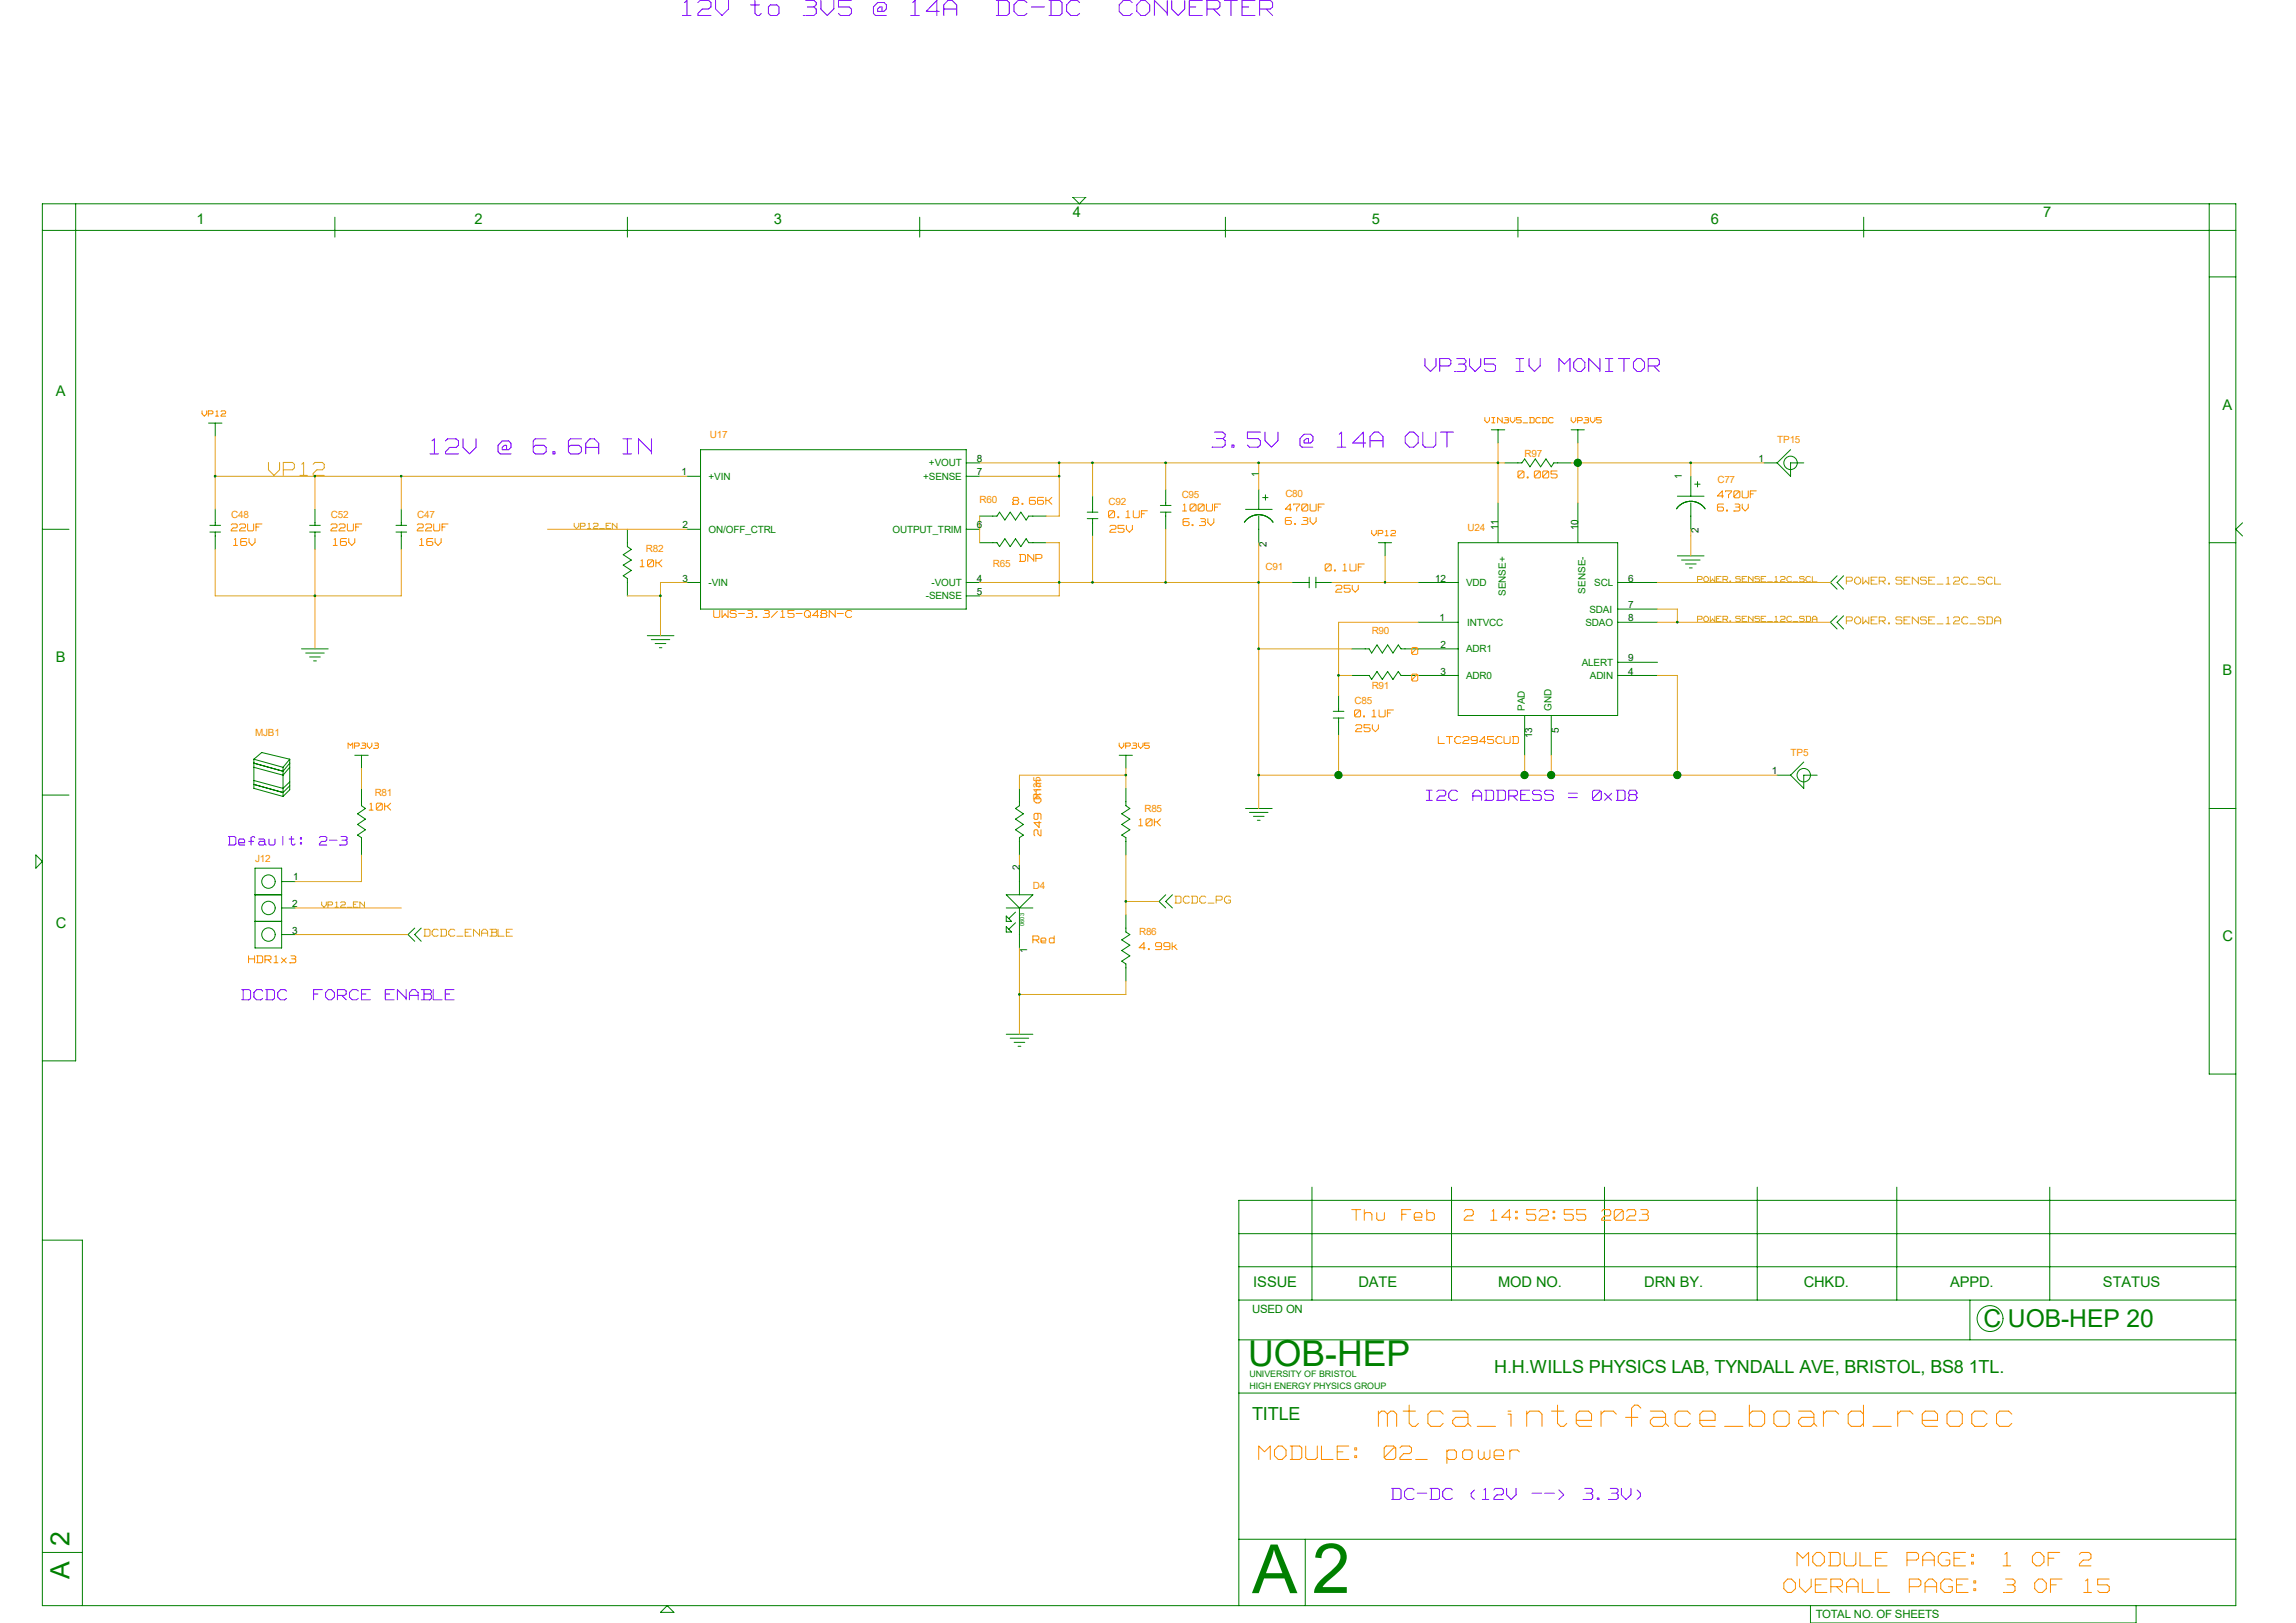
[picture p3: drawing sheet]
<svg xmlns="http://www.w3.org/2000/svg" width="420mm" height="297mm" viewBox="0 0 420 297" stroke-linecap="round" stroke-linejoin="round" font-family="sans-serif">
<defs><g id="words">
<text font-size="12.7" fill="#008000" x="240" y="291.5">2</text>
<text font-size="12.4" fill="#008000" x="229" y="291.5">A</text>
<text font-size="7.4" fill="#fff" x="252.1" y="261.8">mtca_interface_board_reocc</text>
<text font-size="6.5" fill="#008000" x="228.3" y="250.1">UOB-HEP</text>
<g font-size="5.2" fill="#fff">
<text x="124.8" y="3.4">12V to 3V5 @ 14A</text>
<text x="182" y="3.4">DC-DC</text>
<text x="204.2" y="3.4">CONVERTER</text>
<text x="78.7" y="83.6">12V @ 6.6A IN</text>
<text x="221.7" y="82.4">3.5V @ 14A OUT</text>
</g>
<g font-size="4.9" fill="#008000">
<text x="12.7" y="282.9" transform="rotate(-90 12.7 282.9)">2</text>
<text x="12.7" y="289" transform="rotate(-90 12.7 289)">A</text>
</g>
<g font-size="4.7" fill="#fff">
<text x="230.3" y="267.6">MODULE: 02_ power</text>
<text x="328.7" y="287.1">MODULE PAGE: 1 OF 2</text>
<text x="326.3" y="291.9">OVERALL PAGE: 3 OF 15</text>
</g>
<text font-size="4.5" fill="#008000" x="362.8" y="242.8">C UOB-HEP 20</text>
<g font-size="4.4" fill="#fff">
<text x="260.6" y="68.4">VP3V5 IV MONITOR</text>
<text x="49.1" y="87.4">VP12</text>
</g>
<text font-size="3.8" fill="#fff" x="254.6" y="274.8">DC-DC (12V --&gt; 3.3V)</text>
<g font-size="3.7" fill="#fff">
<text x="247.3" y="223.7">Thu Feb</text>
<text x="267.4" y="223.7">2 14:52:55 2023</text>
</g>
<g font-size="3.6" fill="#fff">
<text x="260.9" y="146.9">I2C ADDRESS</text>
<text x="286.8" y="146.9">= 0xD8</text>
<text x="44.2" y="183.3">DCDC</text>
<text x="57.2" y="183.3">FORCE ENABLE</text>
</g>
<g font-size="3.3" fill="#008000">
<text x="273.3" y="251.3">H.H.WILLS PHYSICS LAB, TYNDALL AVE, BRISTOL, BS8 1TL.</text>
<text x="229" y="259.8">TITLE</text>
</g>
<text font-size="3" fill="#fff" x="41.8" y="154.9">Default: 2-3</text>
<text font-size="2.8" fill="#fff" x="190.8" y="153" transform="rotate(-90 190.8 153)">249 Ohm</text>
<g font-size="2.7" fill="#008000">
<text x="35.9" y="40.9">1</text>
<text x="86.8" y="40.9">2</text>
<text x="141.5" y="40.9">3</text>
<text x="196.2" y="39.8">4</text>
<text x="250.9" y="40.9">5</text>
<text x="312.9" y="40.9">6</text>
<text x="373.7" y="39.8">7</text>
<text x="10.2" y="72.6">A</text>
<text x="406.5" y="75">A</text>
<text x="10.2" y="121.2">B</text>
<text x="406.5" y="123.6">B</text>
<text x="10.2" y="169.8">C</text>
<text x="406.5" y="172.3">C</text>
<text x="229.2" y="235.5">ISSUE</text>
<text x="248.5" y="235.5">DATE</text>
<text x="274" y="235.5">MOD NO.</text>
<text x="300.8" y="235.5">DRN BY.</text>
<text x="329.9" y="235.5">CHKD.</text>
<text x="356.7" y="235.5">APPD.</text>
<text x="384.7" y="235.5">STATUS</text>
</g>
<g font-size="2.4" fill="#fff">
<text x="277.7" y="87.8">0.005</text>
<text x="185.2" y="92.6">8.66K</text>
<text x="202.8" y="95">0.1UF</text>
<text x="216.3" y="93.8">100UF</text>
<text x="235.1" y="93.8">470UF</text>
<text x="314.2" y="91.4">470UF</text>
<text x="314.2" y="93.8">6.3V</text>
<text x="42.3" y="97.5">22UF</text>
<text x="42.7" y="100.1">16V</text>
<text x="60.5" y="97.5">22UF</text>
<text x="61" y="100.1">16V</text>
<text x="76.3" y="97.5">22UF</text>
<text x="76.8" y="100.1">16V</text>
<text x="203" y="97.7">25V</text>
<text x="216.4" y="96.5">6.3V</text>
<text x="235.1" y="96.3">6.3V</text>
<text x="117.1" y="104">10K</text>
<text x="186.5" y="103">DNP</text>
<text x="242.4" y="104.8">0.1UF</text>
<text x="337.7" y="107.2">POWER.SENSE_12C_SCL</text>
<text x="130.6" y="113.3">UWS-3.3/15-Q48N-C</text>
<text x="244.4" y="108.7">25V</text>
<text x="337.7" y="114.5">POWER.SENSE_12C_SDA</text>
<text x="258.2" y="120.1">0</text>
<text x="258.2" y="124.9">0</text>
<text x="247.8" y="131.5">0.1UF</text>
<text x="248" y="134.2">25V</text>
<text x="263.1" y="136.4">LTC2945CUD</text>
<text x="67.5" y="148.5">10K</text>
<text x="208.3" y="151.4">10K</text>
<text x="214.9" y="165.6">DCDC_PG</text>
<text x="77.6" y="171.6">DCDC_ENABLE</text>
<text x="188.9" y="172.8">Red</text>
<text x="45.5" y="176.5">HDR1x3</text>
<text x="208.4" y="174.1">4.99k</text>
</g>
<g font-size="2.1" fill="#008000">
<text x="229" y="240.3">USED ON</text>
<text x="332.1" y="296">TOTAL NO. OF SHEETS</text>
</g>
<g font-size="1.9" fill="#fff">
<text x="37" y="76.3">VP12</text>
<text x="271.6" y="77.6">VIN3V5_DCDC</text>
<text x="287.4" y="77.6">VP3V5</text>
<text x="105" y="96.9">VP12_EN</text>
<text x="250.9" y="98.2">VP12</text>
<text x="310.5" y="106.6">POWER.SENSE_12C_SCL</text>
<text x="310.5" y="113.9">POWER.SENSE_12C_SDA</text>
<text x="63.7" y="137.1">MP3V3</text>
<text x="204.7" y="137.1">VP3V5</text>
<text x="58.8" y="166.2">VP12_EN</text>
</g>
<g font-size="1.8" fill="#ff8c00">
<text x="129.8" y="80.2">U17</text>
<text x="278.9" y="83.6">R97</text>
<text x="325.1" y="81.2">TP15</text>
<text x="314.2" y="88.5">C77</text>
<text x="42.3" y="94.8">C48</text>
<text x="60.5" y="94.8">C52</text>
<text x="76.3" y="94.8">C47</text>
<text x="179.2" y="92.1">R60</text>
<text x="202.8" y="92.4">C92</text>
<text x="216.2" y="91.1">C95</text>
<text x="235.1" y="90.9">C80</text>
<text x="118.2" y="101.1">R82</text>
<text x="268.4" y="97.2">U24</text>
<text x="181.6" y="103.8">R65</text>
<text x="231.5" y="104.3">C91</text>
<text x="250.9" y="116">R90</text>
<text x="247.8" y="128.8">C85</text>
<text x="250.9" y="126.2">R91</text>
<text x="46.7" y="134.7">MJB1</text>
<text x="327.5" y="138.3">TP5</text>
<text x="68.5" y="145.6">R81</text>
<text x="190.3" y="146.5" transform="rotate(-90 190.3 146.5)">R135</text>
<text x="209.3" y="148.5">R85</text>
<text x="46.7" y="157.8">J12</text>
<text x="188.9" y="162.6">D4</text>
<text x="208.4" y="171.2">R86</text>
</g>
<g font-size="1.8">
<text x="124.7" y="87">1</text>
<text x="178.7" y="87">7</text>
<text x="178.7" y="84.5">8</text>
<text x="230.3" y="87.3" transform="rotate(-90 230.3 87.3)">1</text>
<text x="307.6" y="87.7" transform="rotate(-90 307.6 87.7)">1</text>
<text x="321.6" y="84.5">1</text>
<text x="124.8" y="96.7">2</text>
<text x="178.7" y="96.7">6</text>
<text x="231.6" y="100" transform="rotate(-90 231.6 100)">2</text>
<text x="274.1" y="97" transform="rotate(-90 274.1 97)">11</text>
<text x="288.7" y="97" transform="rotate(-90 288.7 97)">10</text>
<text x="310.7" y="97.6" transform="rotate(-90 310.7 97.6)">2</text>
<text x="124.8" y="106.4">3</text>
<text x="178.7" y="106.4">4</text>
<text x="262.5" y="106.4">12</text>
<text x="297.9" y="106.4">6</text>
<text x="178.7" y="108.8">5</text>
<text x="263.3" y="113.7">1</text>
<text x="297.9" y="113.7">8</text>
<text x="297.9" y="111.3">7</text>
<text x="263.5" y="118.6">2</text>
<text x="263.5" y="123.4">3</text>
<text x="297.9" y="121">9</text>
<text x="297.9" y="123.4">4</text>
<text x="280.3" y="135.1" transform="rotate(-90 280.3 135.1)">13</text>
<text x="285.2" y="134.1" transform="rotate(-90 285.2 134.1)">5</text>
<text x="324.1" y="141.7">1</text>
<text x="53.6" y="161.1">1</text>
<text x="186.5" y="159.2" transform="rotate(-90 186.5 159.2)">2</text>
<text x="53.5" y="166">2</text>
<text x="53.5" y="170.9">3</text>
<text x="187.9" y="174.4" transform="rotate(-90 187.9 174.4)">1</text>
</g>
<g font-size="1.8" fill="#008000">
<text x="129.6" y="87.8">+VIN</text>
<text x="168.9" y="87.8">+SENSE</text>
<text x="169.9" y="85.3">+VOUT</text>
<text x="129.6" y="97.5">ON/OFF_CTRL</text>
<text x="163.3" y="97.5">OUTPUT_TRIM</text>
<text x="129.6" y="107.2">-VIN</text>
<text x="170.4" y="107.2">-VOUT</text>
<text x="268.2" y="107.2">VDD</text>
<text x="291.6" y="107.2">SCL</text>
<text x="169.3" y="109.7">-SENSE</text>
<text x="275.4" y="109.1" transform="rotate(-90 275.4 109.1)">SENSE+</text>
<text x="290" y="108.6" transform="rotate(-90 290 108.6)">SENSE-</text>
<text x="290.7" y="112.1">SDAI</text>
<text x="268.2" y="119.4">ADR1</text>
<text x="268.4" y="114.6">INTVCC</text>
<text x="290" y="114.6">SDAO</text>
<text x="268.2" y="124.2">ADR0</text>
<text x="289.3" y="121.8">ALERT</text>
<text x="290.8" y="124.2">ADIN</text>
<text x="278.9" y="130.1" transform="rotate(-90 278.9 130.1)">PAD</text>
<text x="283.8" y="130.1" transform="rotate(-90 283.8 130.1)">GND</text>
</g>
<g font-size="1.6" fill="#008000">
<text x="228.6" y="252">UNIVERSITY OF BRISTOL</text>
<text x="228.6" y="254.2">HIGH ENERGY PHYSICS GROUP</text>
</g>
<text font-size="1.1" fill="#008000" x="187.4" y="169.5" transform="rotate(-90 187.4 169.5)">0603</text>
</g></defs>
<g fill="none" stroke="#008000" stroke-width=".18">
<path d="M7.7 37.3h401.3v256.5h-401.3zM13.8 37.3v156.8h-6.1M61.3 39.8v3.6M114.8 39.8v3.6M168.2 39.8v3.6M196.2 36.1h2.4l-1.2 1.2zM224.2 39.8v3.6M277.7 39.8v3.6M340.9 39.8v3.6M404.1 37.3v159.3h4.9M7.7 42.2h401.3M404.1 50.7h4.9"/>
<path d="M38.1 77.4h2.5M39.4 77.4v2.4M272.8 78.7h2.5M274 78.7v2.4M287.4 78.7h2.4M288.6 78.7v2.4M7.7 96.9h4.9M38.4 96.1h1.9M38.4 97.4h1.9M39.4 93.2v2.9M39.4 97.4v3.1M56.6 96.1h2"/>
<path d="M56.6 97.4h2M57.6 93.2v2.9M57.6 97.4v3.1M72.4 96.1h2M72.4 97.4h2M73.4 93.2v2.9M73.4 97.4v3.1M114.8 96.9v3.1l.7 .5-1.5 1 1.5 1-1.5 .9 1.5 1-1.5 1 .8 .5v3.2M125.7 87.2h2.4M125.7 96.9h2.4M128.1 82.3h48.6v29.2h-48.6zM176.7 87.2h2.5"/>
<path d="M176.7 96.9h2.5M176.7 84.7h2.5M179.2 94.4h3.2l.4-.7 1 1.5 1-1.5 1 1.5 .9-1.5 1 1.5 .5-.8h3.1M179.2 99.3h3.2l.4 .7 1-1.4 1 1.4 1-1.4 .9 1.4 1-1.4 .5 .7h3.1M198.9 94.9h1.9M198.9 93.7h1.9M199.9 90.8v2.9M199.9 94.9v3.2M212.3 93.7h1.9M212.3 92.5h1.9M213.2 89.6v2.9M213.2 93.7v3.2"/>
<path d="M227.8 95.3v.1M227.8 93.2h4.9M228 95.1l-.4 .5M228.2 94.9h.1M228.6 94.6h.1M228.9 94.5h.1M229.4 94.3h.1M230.3 89.6v3.6M230.3 94.4v4.9M231 91.1h.9M231.1 94.3h.1M231.5 94.4h.1"/>
<path d="M231.5 90.6v.9M231.6 94.5l-.8-.3h-.9l-.8 .2-1.1 .7M231.6 94.5h.1M231.7 94.5l.8 .6M231.7 94.6h.1M232.1 94.8h.1M232.5 95.2l.4 .4M232.8 95.5h.1M252.1 99.3h2.5M253.4 99.3v2.4M266.7 99.3h29.2v31.6h-29.2zM274 92v7.3"/>
<path d="M275.3 84.7h3.1l.5-.7 1 1.4 .9-1.4 1 1.4 1-1.4 1 1.4 .4-.7h3.2M288.6 92v7.3M306.7 93v.1M306.8 90.8h4.9M307 92.7l-.3 .4M307.4 92.3h.1M307.8 92.1h.1M307.9 92v.1M308 92h.1M309.3 87.2v3.6M309.3 92v4.9M310 88.6h1"/>
<path d="M310.5 88.1v1M310.6 92l.9 .7M310.7 92.1l-.8-.3-1-.1-.8 .2-1 .7M310.9 92.2h.1M311.3 92.5h.1M311.6 92.7l.3 .4M311.7 92.9h.1M322.7 84.7h2.4M325.1 84.7l2.4 2.5v-2.5h2.4M327.5 82.3l-2.4 2.4M404.1 99.3h4.9M410.2 95.7l-1.2 1.2 1.2 1.2"/>
<path d="M55.2 118.7h4.8M55.9 119.5h3.4M118.4 116.3h4.9M119.1 117.1h3.4M119.8 117.8h2M120.6 118.5h.5M125.7 106.6h2.4M176.7 106.6h2.5M176.7 109.1h2.5M236.3 106.6h3.2M239.5 105.6v2M240.7 106.6h2.9"/>
<path d="M240.7 105.6v2M247.3 118.7h3.1l.5 .8 1-1.5 1 1.5 .9-1.5 1 1.5 1-1.5 .5 .7h10.4M259.4 106.6h7.3M259.4 113.9h7.3M295.9 111.5h7.3M295.9 106.6h7.3M295.9 113.9h7.3M306.8 101.7h4.9M307.6 102.5h3.4M308.3 103.2h2M309 103.9h.5M336 105.4l-1.2 1.2 1.2 1.2"/>
<path d="M336 112.7l-1.2 1.2 1.2 1.2M337.2 105.4l-1.2 1.2 1.2 1.2M337.2 112.7l-1.2 1.2 1.2 1.2M46.4 138.9v5.4l5.4 1.5M46.4 139.7l5.4 1.4 1.2-1.4M46.4 138.9l5.4 1.5M46.4 138.9l1.5-1.2 5.1 1.2M53 138.9v5.6l-1.2 1.3M53 138.9l-1.2 1.5M56.6 120.2h2M57.4 120.9h.5M64.9 138.2h2.5"/>
<path d="M66.1 138.2v2.4M204.7 138.2h2.4M206 138.2v2.4M243.9 130.2h1.9M243.9 131.4h1.9M244.9 127.3v2.9M244.9 131.4v3.2M247.3 123.6h3.1l.5 .7 1-1.4 1 1.4 .9-1.4 1 1.4 1-1.4 .5 .7h10.4M278.9 130.9v7.3M283.8 130.9v7.3M295.9 121.2h7.3M295.9 123.6h7.3"/>
<path d="M329.9 139.4l-2.4 2.5M6.6 156.5l1.1 1.1-1.1 1.3zM7.7 145.5h4.9M46.4 142.8l5.4 1.5 1.2-1.2M46.4 143.6l5.4 1.4 1.2-1.2M46.4 140.4l5.4 1.5 1.2-1.5M46.7 158.9h4.8v14.6h-4.8zM51.8 140.4v5.4M66.1 144.3v3.1l.7 .6-1.4 .9 1.4 1-1.4 1 1.4 .9-1.4 1 .7 .5v3.2M186.5 144.3v3.1l-.7 .6 1.4 .9-1.4 1 1.4 1-1.4 .9 1.4 1-.7 .5v3.2M186.5 158.9v4.8M206 144.3v3.1l.7 .6-1.5 .9 1.5 1-1.5 1 1.5 .9-1.5 1 .8 .5v3.2"/>
<path d="M227.8 148h4.9M228.6 148.7h3.3M229.3 149.4h1.9M230 150.1h.5M325.1 141.9h2.4M327.5 141.9l2.4 2.4v-2.4h2.5M404.1 148h4.9M46.7 168.6h4.8M46.7 163.7h4.8M51.5 166.2h2.5M51.5 171h2.5M51.5 161.3h2.5"/>
<path d="M75.9 169.8l-1.3 1.2 1.3 1.3M77 169.8l-1.1 1.2 1.1 1.3M184.1 166.2h4.8M184.1 169.6l.9 1h-.9zM184.1 167.6l.9 1h-.9zM184.1 163.7h4.8l-2.4 2.5zM185.8 168.9l-1.3 1.2M185.8 166.9l-1.3 1.2M186.5 166.2v7.3M206 167.4v3.2l.7 .4-1.5 1 1.5 1-1.5 .9 1.5 1-1.5 1 .8 .5v3.1M213.2 163.7l-1.2 1.3 1.2 1.2M214.5 163.7l-1.3 1.3 1.3 1.2"/>
<path d="M184.1 189.3h4.8M184.8 190h3.4M185.5 190.8h2M186.2 191.5h.5M240 217.3v20.6M265.5 217.3v20.6M293.5 217.3v20.6M321.4 217.3v20.6M347 217.3v20.6M374.9 217.3v20.6M409 219.7h-182.4v74.1M7.7 226.9h7.4v66.9"/>
<path d="M226.6 231.8h182.4M226.6 225.8h182.4M226.6 237.9h182.4M360.3 237.9v7.3M226.6 254.9h182.4M226.6 245.2h182.4M7.7 284.1h7.4M120.8 295.1l1.2-1.3 1.3 1.3zM226.6 281.7h182.4M238.8 281.7v12.1M331.2 293.8v3.2h59.5v-3.2"/>
<circle cx="327.5" cy="84.7" r="1.23"/>
<circle cx="329.9" cy="141.9" r="1.23"/>
<circle cx="49.1" cy="171" r="1.23"/>
<circle cx="49.1" cy="161.3" r="1.23"/>
<circle cx="49.1" cy="166.2" r="1.23"/>
<circle cx="364" cy="241.3" r="2.37"/>
</g>
<g fill="none" stroke="#ff8c00" stroke-width=".18">
<path d="M37 75.7l.3 .4M37 75.2v.5M37.8 75.2v.5M37.8 75.7l-.4 .5M38.1 75.2h.6M38.1 75.2v1M38.1 75.7h.6M38.8 75.2l.1 .1M38.9 75.6l-.1 .1M38.9 75.4v.2M39.4 76.2h.6M39.7 75.2l-.2 .1"/>
<path d="M39.7 75.2v.9M40.4 76.1v.1M40.5 76.2h.8M40.6 75.2l-.2 .1M40.6 75.2h.5M40.7 75.7l-.3 .3M40.7 75.7h.4M41.1 75.2l.2 .1M41.3 75.4v.2M41.3 75.6l-.2 .1M271.6 77l.4 .3M271.6 76.4v.5"/>
<path d="M272.5 77l-.5 .4M272.5 76.4v.5M272.9 76.4h.5M272.9 77.4h.5M273.2 76.5v.8M273.9 76.4l.8 .8M273.9 76.5v.9M274.8 76.4v1M275.1 77.4h.1M275.3 76.4h.4M275.3 77.4h.4M275.3 76.8h.4"/>
<path d="M275.8 76.4l.1 .1M275.8 76.9l.1 .1M275.9 76.6v.1M275.9 77l-.1 .4M275.9 76.7l-.1 .1M276.3 77l.3 .3M276.3 76.4v.5M277.1 76.4v.5M277.1 77l-.4 .4M277.4 77.3l.1 .1M277.4 76.4v.4M277.5 76.4h.8"/>
<path d="M277.5 76.8h.5M277.6 77.4h.4M278.1 76.8l.2 .2M278.3 77v.3l-.2 .1M278.6 77.4h.8M279.8 76.4h.6M279.8 77.4h.6M279.9 76.5v.8M280.5 76.4l.1 .1M280.6 76.6v.7l-.1 .1M280.9 76.8v.3M280.9 77.1l.3 .3"/>
<path d="M281.2 76.4l-.3 .3M281.2 76.4h.4M281.2 77.4h.4M281.6 76.4l.2 .1M281.8 77.3l-.2 .1M282.1 76.4h.6M282.1 77.4h.6M282.2 76.5v.8M282.8 76.4l.2 .1M283 76.6v.7l-.2 .1M283.3 76.8v.3M283.3 77.1l.2 .3h.4"/>
<path d="M283.9 76.4h-.4l-.2 .3M283.9 76.4l.2 .1M284.1 77.3l-.2 .1M287.4 77l.4 .3M287.4 76.4v.5M288.2 76.4v.5M288.2 77l-.4 .4M288.6 76.4h.6M288.6 76.5v.9M288.6 77h.6M289.3 76.4l.1 .1M289.4 76.8l-.1 .2"/>
<path d="M289.4 76.6v.2M289.7 77.4h.1M289.9 76.4h.5M289.9 77.4h.5M290 76.8h.4M290.4 76.4l.2 .1M290.4 76.9l.2 .1M290.6 76.6v.1M290.6 77l-.2 .4M290.6 76.7l-.2 .1M290.9 77l.4 .3M290.9 76.4v.5"/>
<path d="M291.8 76.4v.5M291.8 77l-.5 .4M292.1 77.3l.1 .1M292.1 76.4v.4M292.1 76.4h.8M292.1 76.8h.6M292.2 77.4h.5M292.7 76.8l.2 .2M292.9 77v.3l-.2 .1M42.3 97v.2M42.3 97.2h1.1M42.5 95.9l-.2 .2"/>
<path d="M42.5 95.9h.6M42.6 96.6l-.3 .4M42.7 96.6h.4M42.7 99.8h.7M43.1 98.6l-.2 .1M43.1 98.6v1.2M43.2 95.9l.2 .2M43.4 96.1v.3M43.4 96.4l-.2 .2M43.8 97v.2M43.9 97.2h1M44 95.9l-.2 .2"/>
<path d="M44 99.7l.2 .1M44 95.9h.7M44 98.8v.8M44.2 99.1l-.1 .1M44.2 98.6l-.2 .1M44.2 99.1h.7M44.2 99.8h.7M44.2 98.6h.9M44.7 96.6h-.5l-.4 .4M44.7 95.9l.2 .2M44.9 96.1v.3M44.9 96.4l-.2 .2"/>
<path d="M44.9 99.1l.2 .2M45.1 99.3v.3M45.1 99.7l-.2 .1M45.3 97l.2 .2M45.3 95.9v1M45.5 97.2h.6M45.6 99.3l.5 .5M45.6 98.6v.6M46.4 97l-.2 .2M46.4 95.9v1M46.7 98.6v.6M46.7 99.3l-.6 .5"/>
<path d="M46.8 95.9h1.1M46.8 95.9v1.3M46.9 96.4h.5M60.5 97v.2M60.6 97.2h1M60.7 95.9l-.2 .2M60.7 95.9h.7M60.9 96.6l-.4 .4M60.9 96.6h.5M61 99.8h.7M61.3 98.6l-.2 .1M61.3 98.6v1.2"/>
<path d="M61.4 95.9l.2 .2M61.6 96.1v.3M61.6 96.4l-.2 .2M62 97v.2M62.1 97.2h1M62.2 95.9l-.2 .2M62.2 95.9h.7M62.3 99.7l.1 .1M62.3 98.8v.8M62.4 96.6l-.4 .4M62.4 96.6h.5M62.4 99.1l-.1 .1"/>
<path d="M62.4 98.6l-.1 .1M62.5 99.1h.6M62.5 99.8h.6M62.5 98.6h.9M62.9 95.9l.2 .2M63.1 96.1v.3M63.1 96.4l-.2 .2M63.2 99.1l.2 .2M63.4 99.3v.3M63.4 99.7l-.2 .1M63.5 97l.2 .2M63.5 95.9v1"/>
<path d="M63.8 97.2h.6M63.8 99.3l.5 .5M63.8 98.6v.6M64.6 97l-.2 .2M64.6 95.9v1M64.9 98.6v.6M64.9 99.3l-.6 .5M65.1 95.9h1.1M65.1 95.9v1.3M65.1 96.4h.5M76.3 97v.2M76.4 97.2h1"/>
<path d="M76.5 95.9l-.2 .2M76.5 95.9h.7M76.7 96.6l-.4 .4M76.7 96.6h.5M76.8 99.8h.7M77.1 98.6l-.2 .1M77.1 98.6v1.2M77.2 95.9l.2 .2M77.4 96.1v.3M77.4 96.4l-.2 .2M77.9 97v.2M77.9 97.2h1.1"/>
<path d="M78 95.9l-.1 .2M78.1 99.7l.1 .1M78.1 95.9h.6M78.1 98.8v.8M78.2 96.6l-.3 .4M78.2 99.1l-.1 .1M78.2 98.6l-.1 .1M78.2 96.6h.5M78.3 99.1h.7l.2 .2M78.3 98.6h.9M78.7 95.9l.3 .2M79 96.1v.3"/>
<path d="M79 96.4l-.3 .2M79.2 99.3v.3M79.2 99.7l-.2 .1h-.7M79.3 97l.2 .2M79.3 95.9v1M79.5 97.2h.7M79.6 99.3l.5 .5M79.6 98.6v.6M80.4 97l-.2 .2M80.4 95.9v1M80.7 98.6v.6M80.7 99.3l-.6 .5"/>
<path d="M80.9 95.9h1.1M80.9 95.9v1.3M80.9 96.4h.5M185.3 92.3h.1M185.4 91l-.1 .4 .1 .2-.1 .3 .1 .4M185.5 92.3h.6M185.5 91.6h.6M185.5 91h.6M186.1 91l.3 .4-.3 .2 .3 .3-.3 .4M186.9 92.1h.2M186.9 92.2v.1M187 92.3h.1"/>
<path d="M187.1 92.1v.2M188.3 92.1l.2 .2M188.3 91.2v.9M188.5 91.6l-.2 .1M188.5 91l-.2 .2M188.5 92.3h.6M188.5 91.6h.6M188.5 91h.9M189.2 91.6l.2 .1M189.4 91.8v.3M189.4 92.1l-.2 .2M189.8 92.1l.1 .2"/>
<path d="M189.8 91.2v.9M189.9 91.6l-.1 .1M189.9 91l-.1 .2M190 92.3h.6M190 91.6h.6M190 91h.9M190.7 91.6l.2 .1M190.9 91.8v.3M190.9 92.1l-.2 .2M191.3 91v1.3M191.3 91.6h.5M191.9 91.6v.1"/>
<path d="M191.9 91.8l.5 .5M192.4 91l-.5 .6M202.8 94.6l.1 .1M202.8 93.7v.8M202.9 93.5l-.1 .1M203 94.7h.6M203 93.5h.6M203 97.3v.1M203.1 97.4h1M203.2 96.1l-.2 .2M203.2 96.1h.7M203.4 96.9l-.4 .3"/>
<path d="M203.4 96.9h.5M203.6 93.7l-.8 .8M203.7 93.6h.1M203.7 93.5l.2 .1M203.9 94.6l-.2 .1M203.9 93.7v.8M203.9 96.1l.2 .2M204.1 96.4v.2M204.1 96.7l-.2 .2M204.5 94.6h.1M204.5 94.6v.1M204.5 94.7h.1"/>
<path d="M204.5 97.2l.2 .2M204.5 96.1v.6M204.6 96.7h.8M204.6 96.1h1M204.6 94.6v.1M204.7 97.4h.7M205.4 96.7l.2 .2M205.6 97.2l-.2 .2M205.6 96.9v.3M206 94.7h.7M206 96.9l.5 .5M206 96.1v.7"/>
<path d="M206.3 93.5l-.2 .1M206.3 93.5v1.2M207.1 96.1v.7M207.1 96.9l-.5 .5M207.3 94.6l.2 .1M207.3 93.5v1M207.5 94.7h.7M208.4 94.6l-.2 .1M208.4 93.5v1M208.8 93.5h1.1M208.8 93.5v1.2M208.8 94h.5"/>
<path d="M216.3 93.5h.7M216.4 96l.2 .2M216.4 95.1v.9M216.6 95.5l-.1 .1M216.6 94.9l-.2 .2M216.6 96.2h.7M216.6 95.5h.7M216.6 94.9h.9M216.7 92.2l-.2 .2M216.7 92.3v1.2M217.3 95.5l.2 .1M217.5 95.7v.3"/>
<path d="M217.5 96l-.2 .2M217.7 93.3l.1 .2M217.7 92.5v.8M217.8 92.2l-.1 .2M217.9 92.2h.7l.2 .2M218.1 96.2h.1M218.2 96h-.1v.2M218.2 96v.2M218.5 92.5l-.8 .8M218.6 92.4h.1M218.8 93.3l-.2 .2h-.7M218.8 92.5v.8"/>
<path d="M219.2 93.3l.1 .2M219.2 92.5v.8M219.3 92.2l-.1 .2M219.4 93.5h.6M219.4 92.2h.6M219.4 96.2h.1M219.6 96.2h.7M219.6 94.9h.7M219.8 95.5h.5M220 92.5l-.8 .8M220 92.2l.2 .2h-.2M220.3 93.3l-.3 .2"/>
<path d="M220.3 92.5v.8M220.3 94.9l.2 .2M220.3 95.5l.2 .1M220.5 95.1v.1M220.5 95.7v.3M220.5 96l-.2 .2M220.5 95.3l-.2 .2M220.7 93.3l.2 .2M220.7 92.2v1.1M220.9 93.5h.6M220.9 95.6l.5 .5M220.9 94.9v.7"/>
<path d="M221.8 93.3l-.2 .2M221.8 92.2v1.1M222 94.9v.7M222 95.6l-.5 .6M222.2 92.2h1.1M222.2 92.3v1.2M222.2 92.8h.5M235.1 95.8l.2 .2M235.2 93.2h1M235.3 95.2l-.1 .2M235.3 94.7l-.2 .2v.9M235.3 96h.7"/>
<path d="M235.3 95.2h.7M235.3 94.7h.9M236 95.2l.2 .2v.4M236 92.3v1.2M236 92.2l-.9 1M236.2 95.8l-.2 .2M236.6 92.2v.2M236.7 92.2h1M236.8 95.8h.1M236.8 95.8v.2M236.9 96h.1M237 95.8v.2"/>
<path d="M237.2 93v.5M237.7 92.5l-.5 .5M237.7 92.2v.2M238.1 96h.1M238.1 93.3l.2 .2M238.1 92.5v.8M238.3 92.2l-.2 .2M238.3 96h.7M238.3 93.5h.7M238.3 92.2h.7M238.3 94.7h.7M238.5 95.2h.5"/>
<path d="M239 92.5l-.8 .8M239 92.4h.2M239 92.2l.2 .2M239 94.7l.2 .3M239.1 95.3l.1 .1v.4M239.2 93.3l-.2 .2M239.2 92.5v.8M239.2 95.8l-.2 .2M239.2 95.1l-.2 .1M239.6 93.3l.2 .2M239.6 92.2v1.1M239.6 94.7v.7"/>
<path d="M239.6 95.4l.6 .5M239.9 93.5h.6M240.7 93.3l-.2 .2M240.7 92.2v1.1M240.7 94.7v.7M240.7 95.4l-.5 .6M241.1 92.2h1.1M241.1 92.3v1.2M241.2 92.8h.5M250.9 97.6l.4 .4M250.9 97.1v.5M251.8 97.1v.5"/>
<path d="M251.8 97.6l-.5 .4M252.1 97.1h.7l.1 .1M252.1 97.1v.9M252.9 97.5l-.2 .1h-.6M252.9 97.2v.3M253.4 98h.5M253.7 97.1l-.2 .1M253.7 97.1v.9M254.4 98h.9M254.6 97.1l-.2 .1M254.6 97.1h.5M254.7 97.6l-.3 .3"/>
<path d="M254.7 97.6h.4M255.1 97.1l.2 .1M255.3 97.2v.3M255.3 97.5l-.2 .1M277.7 87.3l.1 .2M277.7 86.4v.8M277.8 86.2l-.1 .2M277.9 87.5h.6M277.9 86.2h.6M278.5 86.4l-.8 .8M278.6 86.4h.1M278.6 86.2l.2 .2"/>
<path d="M278.8 87.3l-.2 .2M278.8 86.4v.8M279.4 87.3h.1v.2h-.1M279.4 87.3v.2M280.7 87.3l.1 .2M280.7 86.4v.8M280.8 86.2l-.1 .2M280.9 87.5h.6M280.9 86.2h.6M281.5 86.4l-.8 .8M281.6 86.4h.1M281.6 86.2l.2 .2"/>
<path d="M281.8 87.3l-.2 .2M281.8 86.4v.8M282.2 87.3l.2 .2h.6M282.2 86.4v.8M283 86.2h-.6l-.2 .2M283 86.4l-.8 .8M283.1 86.4h.2M283.1 86.2l.2 .2M283.3 87.3l-.2 .2M283.3 86.4v.8M283.7 87.3l.2 .2M283.7 86.2v.5"/>
<path d="M283.8 86.7h.8M283.8 86.2h1M283.9 87.5h.7M284.6 86.7l.2 .2M284.8 87.3l-.2 .2M284.8 87v.2M314.2 93.3l.1 .2M314.2 92.5v.8M314.2 90.8h1.1M314.3 92.8l-.1 .1M314.3 92.2l-.1 .2M314.4 93.5h.6"/>
<path d="M314.4 92.8h.6M314.4 92.2h.9M315 92.8l.3 .2M315 89.9v1.2M315 89.8l-.8 1M315.3 93v.3M315.3 93.3l-.3 .2M315.6 89.8v.2M315.7 89.8h1M315.8 93.3h.1M315.8 93.4v.1M315.8 93.5h.1"/>
<path d="M316 93.3v.2M316.2 90.6v.5M316.7 90l-.5 .6M316.7 89.8v.2M317.2 93.5h.1M317.2 90v.9l.1 .2M317.3 89.8l-.1 .2M317.4 93.5h.6M317.4 92.2h.6M317.4 89.8h.6M317.4 91.1h.6M317.5 92.8h.5"/>
<path d="M318 90l-.8 .9M318.1 92.2l.2 .2M318.1 90h.1M318.1 89.8l.2 .2M318.1 92.8l.2 .2M318.3 90v.9l-.2 .2M318.3 92.5l-.2 .3M318.3 93v.3M318.3 93.3l-.2 .2M318.7 89.8v1.1l.2 .2M318.7 93l.5 .5M318.7 92.2v.7"/>
<path d="M318.9 91.1h.6M319.8 89.8v1.1l-.2 .2M319.8 92.2v.7M319.8 93l-.6 .5M320.2 89.8h1.1M320.2 89.9v1.2M320.2 90.4h.5M117.1 103.7h.7M117.5 102.4l-.2 .2M117.5 102.5v1.2M118.4 103.5l.2 .2M118.4 102.7v.8"/>
<path d="M118.6 102.4l-.2 .2M118.7 103.7h.6M118.7 102.4h.6M119.3 102.7l-.8 .8M119.3 102.6h.2M119.3 102.4l.2 .2M119.5 103.5l-.2 .2M119.5 102.7v.8M120 102.4v1.3M120 103h.5M120.5 103v.2M120.6 103.2l.5 .5"/>
<path d="M121.1 102.4l-.6 .6M130.6 112.8l.1 .2M130.6 111.7v1.1M130.8 113h.6M131.7 112.8l-.3 .2M131.7 111.7v1.1M132.1 111.7v1.2M132.6 112.5l-.5 .5M132.6 112.3v.1M132.6 112.4l.6 .6M133.2 111.7v1.2M133.6 111.9v.2"/>
<path d="M133.6 112.1l.1 .2M133.6 112.8l.1 .2M133.7 111.7l-.1 .1M133.8 111.7h.6M133.8 113h.6M133.8 112.3h.6M134.5 111.7l.2 .2M134.5 112.3l.2 .1M134.7 112.5v.3M134.7 112.8l-.2 .2M135.1 112.3h1.1M136.6 113h.1"/>
<path d="M136.8 111.7h.6M136.8 113h.6M136.9 112.3h.5M137.5 111.7l.2 .2M137.5 112.3l.2 .1M137.7 111.9v.2M137.7 112.5v.3M137.7 112.8l-.2 .2M137.7 112.1l-.2 .2M138.3 112.8h.1M138.3 112.9v.1M138.3 113h.1"/>
<path d="M138.4 112.8v.2M139.6 113h.1M139.8 111.7h.7l.2 .2M140.5 112.3l.2 .1M140.7 112.8l-.2 .2h-.7M140.7 111.9v.2M140.7 112.5v.3M140.7 112.1l-.2 .2h-.5M142.2 111.9l-1.1 1.1M142.8 113h.7M143.2 111.7l-.2 .2M143.2 111.8v1.1"/>
<path d="M144.1 112.8l.2 .2M144.1 111.7v.6M144.2 111.7h1M144.2 112.3h.8l.2 .1M145.2 112.8l-.2 .2h-.6M145.2 112.5v.3M145.6 112.3h1.1M147.2 112.6l.3 .4M147.2 112.1v.5M147.5 111.7l-.3 .4M147.5 111.7h.3M147.5 113h.3"/>
<path d="M147.9 111.7l.4 .4M147.9 112.6l.4 .4M148.3 112.1v.5M148.3 112.6l-.4 .4M148.7 112.6h1M149.5 111.8v1.2M149.5 111.7l-.9 .9M150.2 113h.1M150.3 111.7l-.1 .4 .1 .2-.1 .3 .1 .4M150.4 111.7h.6M150.4 113h.6M150.4 112.3h.6"/>
<path d="M151 111.7l.3 .4-.3 .2 .3 .3-.3 .4M151.7 111.7l1 1.1M151.7 111.8v1.2M152.8 111.7v1.3M153.2 112.3h1.1M154.7 112.1v.5M154.7 112.6l.3 .4M155 111.7l-.3 .4M155.1 111.7h.4M155.1 113h.4M155.6 111.7l.2 .2M155.8 112.8l-.2 .2"/>
<path d="M186.5 101.5h.8M186.5 102.7h.8M186.6 101.5v1.2M187.4 101.5l.2 .1M187.6 102.6l-.2 .1M187.6 101.7v.8M188 101.5l1.1 1M188 101.5v1.2M189.1 101.5v1.2M189.5 101.5h.8M189.5 101.5v1.2M189.5 102.2h.8"/>
<path d="M190.4 101.5l.2 .1M190.6 102l-.2 .2M190.6 101.7v.3M242.4 104.3l.2 .2M242.4 103.4v.9M242.6 103.2l-.2 .2M242.6 104.5h.6M242.6 103.2h.6M243.2 103.4l-.8 .9M243.3 103.4h.2M243.3 103.2l.2 .2M243.5 104.3l-.2 .2"/>
<path d="M243.5 103.4v.9M244.1 104.3h.1M244.1 104.4v.1M244.1 104.5h.1M244.3 104.3v.2M244.3 108.2v.2M244.4 108.4h1M244.5 107.1l-.2 .2M244.6 107.1h.6M244.7 107.8l-.4 .4M244.7 107.8h.5M245.2 107.1l.2 .2"/>
<path d="M245.4 107.3v.3M245.4 107.7l-.2 .1M245.6 104.5h.7M245.9 108.2l.1 .2M246 103.2l-.2 .2M246 103.3v1.1M246.1 108.4h.6M246.8 107.7l.2 .1M246.9 104.3l.2 .2M246.9 103.2v1.1M247 108.2l-.2 .2M247 107.9v.3"/>
<path d="M247 107.1h-1.1v.6h.8M247.1 104.5h.7M247.4 107.8l.5 .5M247.4 107.1v.7M248 104.3l-.2 .2M248 103.2v1.1M248.5 103.2h1.1M248.5 103.3v1.2M248.5 107.1v.7M248.5 107.8l-.6 .6M248.5 103.8h.5M258.2 119.6l.2 .2h.7"/>
<path d="M258.2 118.7v.8M259.1 118.5h-.7l-.2 .2M259.1 118.7l-.8 .8M259.1 118.7h.2M259.1 118.5l.2 .2M259.3 119.6l-.2 .2M259.3 118.7v.8M63.7 136l.4 .4M63.7 136v.9M64.5 136v.9M64.5 136l-.4 .4M64.9 136h.6"/>
<path d="M64.9 136v.9M64.9 136.5h.6M65.5 136l.2 .1M65.7 136.4l-.2 .1M65.7 136.1v.3M66 136.9h.1M66.2 136.9h.5M66.2 136h.5M66.3 136.4h.4M66.7 136l.2 .1M66.8 136.4l.1 .1M66.9 136.1v.1"/>
<path d="M66.9 136.6v.2M66.9 136.8l-.2 .1M66.9 136.3l-.2 .1M67.2 136.5l.4 .4M67.2 136v.5M68 136v.5M68 136.5l-.4 .4M68.4 136.9h.1M68.5 136.9h.5M68.5 136h.5M68.6 136.4h.4M69 136l.2 .1"/>
<path d="M69.1 136.4l.1 .1M69.2 136.1v.1M69.2 136.6v.2M69.2 136.8l-.2 .1M69.2 136.3l-.2 .1M204.7 136.5l.4 .4M204.7 136v.5M205.6 136v.5M205.6 136.5l-.5 .4M205.9 136h.7l.2 .1M205.9 136v.9M206.8 136.4l-.2 .1h-.6"/>
<path d="M206.8 136.1v.3M207.1 136.9h.1M207.2 136h.5l.2 .1M207.8 136.4l.1 .1M207.9 136.1v.1M207.9 136.6v.2M207.9 136.8l-.2 .1h-.5M207.9 136.3l-.6 .1M208.2 136.5l.4 .4M208.2 136v.5M209.1 136v.5M209.1 136.5l-.4 .4"/>
<path d="M209.4 136.8l.1 .1M209.4 136v.4M209.4 136.4h.6M209.4 136h.8M209.5 136.9h.5M210.1 136.4l.1 .1M210.2 136.6v.2M210.2 136.8l-.1 .1M247.8 131l.1 .2M247.8 130.1v.9M247.9 129.9l-.1 .2M248 133.8v.1"/>
<path d="M248 131.2h.6M248 129.9h.6M248 133.9h1.1M248.3 133.3l-.3 .4M248.4 133.3h.4M248.6 130.1l-.8 .9M248.7 130.1h.1M248.7 129.9l.2 .2M248.8 132.6h-.6l-.2 .2M248.9 132.6l.2 .2M248.9 131l-.2 .2M248.9 130.1v.9"/>
<path d="M249.1 132.8v.3M249.1 133.2l-.2 .1M249.4 131h.2M249.4 131.1v.1M249.5 131.2h.1M249.5 133.7l.2 .2M249.5 132.6v.6M249.6 133.2h.8M249.6 132.6h1M249.6 131v.2M249.7 133.9h.7M250.4 133.2l.2 .1"/>
<path d="M250.6 133.7l-.2 .2M250.6 133.4v.3M251 131.2h.7M251 133.3l.5 .6M251 132.6v.7M251.3 129.9l-.2 .2M251.3 130v1.1M252.1 132.6v.7M252.1 133.3l-.5 .6M252.3 131l.1 .2M252.3 129.9v1.1M252.5 131.2h.6"/>
<path d="M253.4 131l-.2 .2M253.4 129.9v1.1M253.8 129.9h1.1M253.8 130v1.2M253.8 130.5h.5M258.2 124.5l.2 .1h.7M258.2 123.6v.8M259.1 123.4h-.7l-.2 .1M259.1 123.6l-.8 .8M259.1 123.5h.2M259.1 123.4l.2 .1M259.3 124.5l-.2 .1"/>
<path d="M259.3 123.6v.8M263.1 134.8v1.3M263.1 136.1h1.1M264.6 134.8h1.1M265.1 134.8v1.3M266.1 135.2v.5M266.1 135.7l.3 .4M266.4 134.8l-.3 .4M266.5 134.8h.5l.2 .2M267.2 135.9l-.2 .2h-.5M267.6 136.1h1.1M267.8 134.8l-.2 .2"/>
<path d="M267.8 134.8h.6M267.9 135.5l-.3 .6M268 135.5h.4M268.5 134.8l.2 .2M268.7 135v.3M268.7 135.3l-.2 .2M269.1 135.3l.2 .2M269.1 135v.3M269.1 136.1h.9M269.3 134.8l-.2 .2M269.3 134.8h.7M269.3 135.5h.7"/>
<path d="M270 134.8l.2 .2M270.2 135.4l-.2 .1M270.2 135.9l-.2 .2M270.2 135v.8M270.7 135.7h1M271.5 134.8v1.3M271.5 134.8l-.9 .9M272.1 135.9l.2 .2M272.1 134.8v.5M272.2 134.8h1M272.2 135.3h.8M272.3 136.1h.7"/>
<path d="M273 135.3l.2 .2M273.2 135.9l-.2 .2M273.2 135.6v.2M273.6 135.2v.5M273.6 135.7l.4 .4M274 134.8l-.4 .4M274 134.8h.5M274 136.1h.5M274.5 134.8l.2 .2M274.7 135.9l-.2 .2M275.1 135.9l.2 .2M275.1 134.8v1"/>
<path d="M275.3 136.1h.7M276.2 135.9l-.2 .2M276.2 134.8v1M276.6 134.8h.9M276.6 136.1h.9M276.8 134.8v1.2M277.5 134.8l.2 .2M277.7 135.9l-.2 .2M277.7 135v.8M67.5 148.3h.7M67.9 147l-.2 .2M67.9 147v1.2"/>
<path d="M68.8 148.1l.2 .2M68.8 147.2v.8M69 147l-.2 .2M69 148.3h.7M69 147h.7M69.7 147.2l-.8 .8M69.7 147.2h.2M69.7 147l.2 .2M69.9 148.1l-.2 .2M69.9 147.2v.8M70.4 147v1.3M70.4 147.5h.5"/>
<path d="M70.9 147.6v.1M71 147.7l.5 .6M71.5 147l-.6 .5M189.1 146.3v.3M189.1 149.1v.6M189.1 152.1v.6M189.1 149.8l.2 .1M189.1 152.8l.2 .2M189.1 145.4h1.3M189.1 146.6l.4 .3M189.1 150.5l1 .9M189.2 150.5h1.2"/>
<path d="M189.3 148.8l-.2 .3M189.3 151.8l-.2 .3M189.4 149.9h.3M189.4 151.8h.3M189.4 148.8h.8M189.5 143v.1M189.5 143.6v.1M189.5 144.7v.5M189.5 143.2l.2 .1M189.5 143.7l.2 .1M189.5 145.2l.2 .2M189.5 143.9h.9"/>
<path d="M189.5 145.8l-.4 .4M189.6 145.8h.4l.4 .4M189.7 142.8l-.1 .2M189.7 143.3l-.1 .2M189.7 144.5l-.2 .2M189.7 151.8l.2 .3M189.7 148.9l.2 .2M189.7 143.3h.7M189.7 142.8h.7M189.7 144.5h.7M189.9 149.8l-.2 .1M189.9 149.1v.6"/>
<path d="M189.9 152.1v.5M189.9 152.6l.3 .4M190.1 150.3v1.1M190.2 148.8l.2 .3M190.3 153h.1M190.4 146.3v.3M190.4 149.1v.8M190.4 151.8v1.1M190.4 146.6l-.3 .3h-.5M208.3 151.1h.7M208.7 149.9l-.3 .1M208.7 149.9v1.2"/>
<path d="M209.6 151l.2 .1M209.6 150.1v.8M209.8 149.9l-.2 .1M209.8 151.1h.7M209.8 149.9h.7M210.5 150.1l-.8 .8M210.5 150h.2M210.5 149.9l.2 .1M210.7 151l-.2 .1M210.7 150.1v.8M211.2 149.9v1.2M211.7 150.5v.1"/>
<path d="M211.8 150.6l.5 .5M212.3 149.9l-.6 .5h-.5M45.5 174.9v1.3M45.5 175.5h1M46.6 174.9v1.3M46.9 176.2h.9M46.9 174.9h.9M47.1 175v1.1M47.8 174.9l.2 .2M48 176l-.2 .2M48 175.1v.9M48.5 174.9h.8"/>
<path d="M48.5 175v1.2M48.5 175.6h.8M49.1 175.7l.5 .5M49.4 174.9l.2 .2M49.6 175.5l-.2 .1M49.6 175.1v.3M50.1 176.2h.7M50.5 174.9l-.2 .2M50.5 175v1.1M51.5 175.3l.9 .9M52.4 175.3l-.9 .9M53 176.2h.1"/>
<path d="M53.2 174.9h.7l.2 .2M53.9 175.5l.2 .1M54.1 175.1v.2M54.1 175.7v.3M54.1 176l-.2 .2h-.7M54.1 175.3l-.2 .2h-.6M188.9 171.3h.9M188.9 171.3v1.3M189 172h.8M189.5 172l.5 .6M189.8 171.3l.2 .1M190 171.5v.3l-.2 .2"/>
<path d="M190.4 172.4l.2 .2h.7M190.4 171.9v.4M190.5 172.2h.8M191.1 171.7h-.5l-.2 .1M191.1 171.7l.2 .1M191.3 171.9v.3M191.9 172.4l.2 .2M191.9 171.9v.4M192.1 171.7l-.2 .1M192.2 171.7h.4M192.2 172.6h.4M192.7 171.7l.1 .1"/>
<path d="M192.8 172.4l-.1 .2M192.8 171.3v1.3M208.4 173.4h1.1M209.3 172.6v1.2M209.3 172.5l-.9 .9M210.1 173.6h.1M210.1 173.7v.1M210.1 173.8h.1M210.2 173.6v.2M211.4 173.1l.1 .1M211.4 172.7v.3M211.4 173.8h.8"/>
<path d="M211.5 172.5l-.1 .2M211.6 173.2h.6M211.6 172.5h.6M212.3 172.5l.2 .2M212.4 173.1l-.1 .1M212.5 173.6l-.2 .2M212.5 172.7v.9M212.9 173.1l.2 .1M212.9 172.7v.3M212.9 173.8h.8M213.1 172.5l-.2 .2M213.1 173.2h.6"/>
<path d="M213.1 172.5h.6M213.8 172.5l.2 .2M214 173.1l-.2 .1M214 173.6l-.2 .2M214 172.7v.9M214.4 172.5v1.3M214.5 173.2h.2M214.8 173.3l.5 .5M215.1 172.9l-.3 .3M247.3 221.4h1.6M248.1 221.4v1.9M249.6 221.4v1.9"/>
<path d="M249.8 221.9l-.2 .3M249.9 221.9h.7M250.7 221.9l.3 .3M251 222.2v1.1M251.8 223.1l.3 .2M251.8 221.9v1.1M252.1 223.3h.8M253.2 223.1l-.3 .2M253.2 221.9v1.2M256.5 222.2h.7M258.1 221.4h-1.7v1.9M258.7 223.1l.3 .2"/>
<path d="M258.7 222.2v.8M258.7 222.8h1.4M259 221.9l-.3 .3M259 221.9h.8M259 223.3h1.1M259.8 221.9l.3 .3M260.1 222.2v.6M261 221.4v1.9M261 223.1l.2 .2M261.2 221.9l-.2 .3M261.3 221.9h.7M261.3 223.3h.7"/>
<path d="M262.1 221.9l.3 .3M262.4 223.1l-.3 .2M262.4 222.2v.8M267.8 223.1v.2M267.9 223.3h1.6M268.4 222.5l-.6 .6M268.4 222.5h.8M269.2 221.4h-1.1l-.3 .3M269.2 221.4l.3 .3M269.5 221.7v.5M269.5 222.2l-.3 .3M272.7 223.3h1.1"/>
<path d="M273 221.7l.2-.3v1.9M274.7 222.8l1.4-1.4v1.9M274.7 222.8h1.7M277.2 221.7h.3M277.2 222.8h.3M277.2 221.7v.2M277.2 222.8v.3M277.3 221.9h.2M277.3 223.1h.2M277.5 221.7v.2M277.5 222.8v.3M279.3 221.4v.8"/>
<path d="M279.3 223.1l.2 .2M279.3 222.2h1.4l.2 .3v.5M279.3 221.4h1.6M280.9 223.1l-.3 .2h-1M281.6 223.1v.2M281.6 223.3h1.6M281.8 221.4l-.2 .3M281.9 221.4h1l.3 .3M282.1 222.5l-.5 .6M283.2 222.2l-.3 .3h-.7M283.2 221.7v.5M284.1 221.7h.3"/>
<path d="M284.1 221.7v.2M284.1 222.8v.3M284.1 222.8h.3M284.1 221.9h.3M284.1 223.1h.3M284.4 221.7v.2M284.4 222.8v.3M286.1 223.1l.3 .2M286.1 221.4v.8M286.2 222.2h1.3l.3 .3v.5M286.2 221.4h1.6M287.8 223.1l-.3 .2h-1.1"/>
<path d="M288.4 223.1l.3 .2M288.4 221.4v.8M288.5 222.2h1.3l.3 .3v.5M288.5 221.4h1.6M290.1 223.1l-.3 .2h-1.1M293 223.1v.2M293 223.3h1.6M293.2 221.4l-.2 .3M293.3 221.4h1M293.5 222.5l-.5 .6M293.6 222.5h.7M294.4 221.4l.2 .3"/>
<path d="M294.6 221.7v.5M294.6 222.2l-.2 .3M295.3 223.1l.2 .2M295.3 221.7v1.3M295.5 221.4l-.2 .3M295.6 223.3h1M295.6 221.4h1M296.6 221.7l-1.3 1.3M296.7 221.7h.2M296.7 221.4l.2 .3M296.9 223.1l-.2 .2M296.9 221.7v1.3"/>
<path d="M297.6 223.1v.2M297.6 223.3h1.6M297.8 221.4l-.2 .3M297.9 221.4h1M298.1 222.5l-.5 .6M298.2 222.5h.7M299 221.4l.2 .3M299.2 221.7v.5M299.2 222.2l-.2 .3M299.8 223.3h.1M300.1 223.3h1.1M300.1 221.4h1.1"/>
<path d="M300.4 222.2h.8M301.2 221.4l.3 .3M301.3 222.2l.2 .3v.5M301.5 221.7v.2M301.5 223.1l-.3 .2M301.5 221.9l-.3 .3M252.1 258.2v2.8M252.7 258.2l-.5 .5M252.7 258.2h.5M253.3 258.3l.5 .5M253.8 258.8v2.2M254.4 258.2l-.6 .5"/>
<path d="M254.4 258.2h.5M255 258.3l.5 .5M255.5 258.8v2.2M256.7 258.2h2.2M257.8 257.1v3.3M261.2 258.8v1.6M261.7 258.2l-.5 .6M261.8 258.2h1.6M263.4 258.2l.6 .6M265.7 258.2h2.2M265.7 260v.4M266.3 259.4l-.6 .5"/>
<path d="M266.3 259.4h2.2M268 258.2l.5 .6M268.5 258.8v1.6M275.8 258.2h.6M275.8 258.8h.6M276.4 258.8v2.2M279.3 258.2v2.8M279.8 258.2l-.5 .5M279.9 258.2h1.6M281.5 258.2l.6 .6M282.1 258.8v2.2M283.8 258.2h2.2"/>
<path d="M284.9 257.1v3.3M288.3 258.8v1.6M288.4 259.9h2.7M288.9 258.2l-.6 .6M288.9 258.2h1.6M290.6 258.2l.5 .6M291.1 258.8v1.1M292.9 258.2v2.8M293.4 258.2l-.5 .5M293.5 258.2h1.6M295.1 258.2l.6 .6M297.3 259.4h2.3"/>
<path d="M298.4 257.7v3.3M299 257.1l-.6 .6M299 257.1h.6M299.6 257.2l.5 .5M301.9 258.2h2.2M301.9 260v.4M302.4 259.4l-.5 .5M302.5 259.4h2.1M304.1 258.2l.6 .6M304.7 258.8v1.6M306.4 258.8v1.6M307 258.2l-.6 .6"/>
<path d="M307 258.2h1.6M308.7 258.2l.5 .6M310.9 258.8v1.6M311.5 258.2l-.6 .6M311.5 258.2h1.6l.6 .6M313.7 258.8v1.1h-2.7M320 257.1v3.9M320.5 258.2l-.5 .5M320.6 258.2h1.6M322.2 258.2l.6 .6M322.8 258.8v1.6M324.5 258.8v1.6"/>
<path d="M325 258.2l-.5 .6M325.1 258.2h1.6M326.7 258.2l.6 .6M327.3 258.8v1.6M329 258.2h2.2M329 260v.4M329.6 259.4l-.6 .5M329.6 259.4h2.2M331.3 258.2l.5 .6M331.8 258.8v1.6M333.5 258.2v2.8M334.1 258.2l-.5 .5"/>
<path d="M334.1 258.2h1.6M335.8 258.2l.5 .6M338.1 258.8v1.6M338.6 258.2l-.5 .6M338.7 258.2h1.6M340.3 258.2l.5 .5M340.9 257.1v3.9M347.1 258.2v2.8M347.7 258.2l-.5 .5M347.7 258.2h1.6M349.4 258.2l.5 .6M351.6 258.8v1.6"/>
<path d="M351.7 259.9h2.7M352.2 258.2l-.6 .6M352.2 258.2h1.6M353.9 258.2l.5 .6M354.4 258.8v1.1M356.2 258.8v1.6M356.7 258.2l-.5 .6M356.7 258.2h1.7M358.4 258.2l.5 .6M358.9 258.8v1.6M360.7 258.8v1.6M361.2 258.2l-.5 .6"/>
<path d="M361.3 258.2h1.6M362.9 258.2l.6 .6M365.2 258.8v1.6M365.8 258.2l-.6 .6M365.8 258.2h1.6M367.5 258.2l.5 .6M230.3 264.6l1 1M230.3 264.7v2.4M232.4 264.7v2.4M232.4 264.6l-1.1 1.1M233.1 266.4l.7 .7M233.1 265.4v1"/>
<path d="M233.8 264.6l-.7 .7M233.8 264.6h.7l.7 .7M235.2 266.4l-.7 .7h-.7M235.2 265.4v1M236 267.1h1.7M236 264.6h1.7M236.3 264.7v2.3M237.7 264.6l.4 .4M238.1 265v1.7M238.1 266.7l-.4 .4M238.8 266.7l.4 .4M238.8 264.6v2.1"/>
<path d="M239.2 267.1h1.3M241 264.6v2.1M241 266.7l-.4 .4M241.7 264.6v2.5M241.8 267.1h2M244.6 264.6h2.1M244.6 264.7v2.4M244.6 267.1h2.1M244.6 265.7h1.1M247.8 265h.3M247.8 265v.3M247.9 265.3h.2"/>
<path d="M247.9 266.7h.2M248.1 266.4h-.3v.3M248.2 265v.3M248.2 266.4v.3M253.2 266.7l.3 .4M253.2 265v1.7M253.5 264.6l-.3 .4M253.6 267.1h1.3M253.6 264.6h1.3M254.9 265l-1.7 1.7M254.9 265h.4M254.9 264.6l.4 .4"/>
<path d="M255.3 266.7l-.4 .4M255.3 265v1.7M256.1 266.8v.3M256.1 267.1h2.1M256.4 264.6l-.3 .4M256.5 264.6h1.3M256.8 266l-.7 .7M256.8 266h1M257.8 260.5l.5 .5M257.8 264.6l.4 .4M258.2 265v.6M258.2 265.7l-.4 .3"/>
<path d="M258.4 261h.5M259 267.1h2.1M259.5 260.5l-.5 .5M261.2 260.5l.5 .5M261.8 261h1.6M264 260.5l-.6 .5M264.7 265.3v2.5M264.7 266.8l.3 .3M265 265.3l-.3 .3M265 267.1h1M265 265.3h1M265.7 260.5l.6 .5"/>
<path d="M266.1 265.3l.3 .4M266.3 261h1.6M266.4 266.7l-.3 .4M266.4 265.7v1M267.5 265.7v1M267.5 266.7l.4 .4M267.9 265.3l-.4 .4M267.9 267.1h1M267.9 265.3h1M268.5 260.5l-.5 .5M268.6 260.5l.5 .5M268.9 265.3l.4 .4"/>
<path d="M269.3 265.7v1M269.3 266.7l-.4 .4M270.2 261h3.4M270.4 266.7l.4 .4M270.4 265.3v1.4M270.8 267.1h.3M271.5 265.7v1M271.5 266.7l-.4 .3M271.5 266.7l.3 .4M271.9 267.1h.3M272.5 265.3v1.4M272.5 266.7l-.3 .3"/>
<path d="M273.3 266.7l.3 .4M273.3 265.7v1M273.3 266.4h1.7M273.6 265.3l-.3 .4M273.7 267.1h1.3M273.7 265.3h1M274.7 265.3l.3 .4M275 265.7v.7M276.2 265.3v1.8M276.5 265.3l-.3 .3M276.6 265.3h.9M277.6 265.3l.3 .4"/>
<path d="M284.9 260.5l.6 .5M285.5 261h.5M286.6 260.5l-.5 .5M288.3 260.5l.6 .5M288.9 261h2.2M301.9 260.5l.5 .5M302.5 261h1.6M304.7 260.5l-.6 .5M304.7 260.5l.5 .5M306.4 260.5l.6 .5M307 261h1.6M309.2 260.5l-.5 .5"/>
<path d="M310.9 260.5l.6 .5M311.5 261h2.2M315.5 261h3.3M320 260.5l.5 .5M320.6 261h1.6M322.8 260.5l-.6 .5M324.5 260.5l.5 .5M325.1 261h1.6M327.3 260.5l-.6 .5M329 260.5l.6 .5M329.6 261h1.6M331.8 260.5l-.5 .5"/>
<path d="M331.9 260.5l.5 .5M338.1 260.5l.5 .5M338.7 261h1.6M340.8 260.5l-.5 .5M342.6 261h3.3M351.6 260.5l.6 .5M352.2 261h2.2M356.2 260.5l.5 .5M356.7 261h1.7M358.9 260.5l-.5 .5M360.7 260.5l.5 .5M361.3 261h1.6"/>
<path d="M363.5 260.5l-.6 .5M365.2 260.5l.6 .5M365.8 261h1.6M368 260.5l-.5 .5M326.3 290.7l.7 .7M326.3 289.7v1M327 289l-.7 .7M327 291.4h.7M327 289h.7M327.7 289l.7 .7M328.4 289.7v1M328.4 290.7l-.7 .7"/>
<path d="M328.7 284.1l1 1M328.7 284.1v2.5M329.2 289v1.4l1 1M330.8 284.1l-1 1.1M330.8 284.1v2.5M331.3 289v1.3l-1.1 1.1M331.6 285.9l.7 .7M331.6 284.9v.9M332.1 289h2.1M332.1 289v2.4M332.1 291.4h2.1M332.1 290h1"/>
<path d="M332.3 284.1l-.7 .7M332.3 284.1h.7M332.3 286.6h.7M333 284.1l.7 .7M333.7 284.9v.9M333.7 285.9l-.7 .7M334.5 284.1h1.7M334.5 286.6h1.7M334.8 284.1v2.4M334.9 289h1.7M334.9 289v2.4M334.9 290.4h1.7"/>
<path d="M336 290.4l1 1M336.2 284.1l.4 .3M336.6 284.5v1.7M336.6 286.2l-.4 .4M336.6 289l.4 .3M337 290l-.4 .4M337 289.3v.7M337.4 286.2l.3 .4M337.4 284.1v2.1M337.7 286.6h1.3M337.8 289.7v1.7M337.8 290.4h2.1"/>
<path d="M338.5 289l-.7 .7M338.5 289h.6M339.2 289l.7 .7M339.5 284.1v2.1M339.5 286.2l-.4 .4M339.9 289.7v1.7M340.2 284.1v2.5M340.3 286.6h2M340.7 289v2.4M340.7 291.4h2.1M343.1 284.1h2.1M343.1 284.1v2.5"/>
<path d="M343.1 286.6h2.1M343.1 285.2h1M343.5 289v2.4M343.6 291.4h2.1M348.8 284.1h1.7M348.8 284.1v2.5M348.9 285.5h1.6M349.2 289h1.7M349.2 289v2.4M349.3 290.4h1.6M350.6 284.1l.3 .3M350.9 285.2l-.3 .3"/>
<path d="M350.9 284.5v.6M351 289l.4 .3M351.4 290l-.4 .4M351.4 289.3v.7M351.7 284.9v1.7M351.7 285.5h2.1M352.1 289.7v1.7M352.2 290.4h2M352.4 284.1l-.7 .7M352.4 284.1h.7M352.8 289l-.7 .7M352.8 289h.7"/>
<path d="M353.1 284.1l.7 .7M353.5 289l.7 .7M353.8 284.9v1.7M354.2 289.7v1.7M354.5 284.9v.9M354.5 285.9l.7 .7M355 289.7v1M355 290.7l.7 .7M355.2 284.1l-.7 .7M355.3 284.1h.9M355.3 286.6h.9M355.7 289l-.7 .7"/>
<path d="M355.7 291.4h1M355.7 289h1M355.9 285.5h.7M356.3 284.1l.4 .3M356.4 290.4h.7M356.7 286.2l-.4 .4M356.7 285.5v.7M356.7 289l.4 .3M357.1 291.1l-.4 .3M357.1 290.4v.6M357.4 284.1h2.1M357.4 284.1v2.5"/>
<path d="M357.5 286.6h2M357.5 285.2h1M357.9 289h2.1M357.9 289v2.4M357.9 291.4h2.1M357.9 290h1M360.6 284.4h.3M360.6 284.5v.3M360.6 285.9v.3M360.6 285.9h.3M360.7 284.8h.2M360.7 286.2h.2"/>
<path d="M361 284.4v.4M361 285.9v.3M361.1 289.3h.3M361.1 289.3v.4M361.1 290.8v.3M361.1 290.7h.3M361.1 289.7h.3M361.1 291.1h.3M361.4 289.3v.4M361.4 290.7v.4M366.4 286.6h1.4M366.5 291.4h.1"/>
<path d="M366.9 291.4h1.3M366.9 289h1.3M367.1 284.1v2.4M367.1 284.1l-.4 .3M367.2 290h1M368.2 289l.4 .3M368.3 290.1l.3 .3M368.6 289.3v.3M368.6 290.4v.6M368.6 291.1l-.4 .3M368.6 289.7l-.4 .3M371.8 285.9l.6 .7"/>
<path d="M371.8 284.9v.9M372.2 290.7l.7 .7M372.2 289.7v1M372.4 284.1l-.6 .7M372.5 284.1h.6M372.5 286.6h.6M372.9 289l-.7 .7M372.9 291.4h.6M372.9 289h.6M373.2 284.1l.7 .7M373.6 289l.7 .7M373.9 284.9v.9"/>
<path d="M373.9 285.9l-.7 .7M374.3 289.7v1M374.3 290.7l-.7 .7M374.6 284.1h2.2M374.6 284.1v2.5M374.7 285.2h1M375.1 289h2.1M375.1 289v2.4M375.1 290h1M380.4 286.3v.3h2.1M380.7 284.1l-.3 .3M380.7 284.1h1.4l.4 .3"/>
<path d="M381 285.5l-.6 .7M381.2 291.4h1.4M381.9 289v2.4M381.9 289l-.4 .3M382.5 284.5v.6M382.5 285.2l-.4 .3h-1M383.7 291.1l.3 .3M383.7 289v1M383.8 290h1.6M383.8 289h2M384.1 291.4h1.3M385.4 290l.4 .4"/>
<path d="M385.8 291.1l-.4 .3M385.8 290.4v.6"/>
</g>
<g fill="none" stroke="#daa520" stroke-width=".18">
<path d="M39.4 79.8v13.4M39.4 87.2h86.3M49.1 86l1 1M49.1 84.6v1.3M51.1 84.6v1.3M51.1 86l-1 1M51.9 86h1.6M53.5 84.6h-1.7v2.4M53.5 84.6l.3 .4M53.8 85.6l-.3 .4M53.8 85v.6M54.9 87h1.3"/>
<path d="M55.2 85l.3-.3v2.3M57.3 86.7v.3M57.3 87h2M57.6 84.6l-.3 .4M57.6 87.2v6M57.7 84.6h1.2M58 86l-.7 .7M58 86h.9M59 84.6l.3 .4M59.3 85v.6M59.3 85.6l-.3 .4M73.4 87.2v6"/>
<path d="M100.2 96.9h25.5M105 96.3l.4 .4M105 95.8v.5M105.9 95.8v.5M105.9 96.3l-.4 .4M106.2 95.8h.6l.2 .1M106.2 95.8v.9M107 96.2l-.2 .1h-.6M107 95.9v.2M107.5 96.7h.5M107.8 95.8l-.2 .1M107.8 95.8v.9"/>
<path d="M108.5 96.6l.9 .1M108.7 95.8l-.2 .1M108.7 95.8h.5M108.8 96.3l-.3 .3M108.8 96.3h.4M109.2 95.8l.2 .1M109.4 95.9v.2M109.4 96.2l-.2 .1M109.7 96.7h.8M110.9 95.8h.8M110.9 95.8v.9M110.9 96.2h.4"/>
<path d="M110.9 96.7h.8M112 95.8l.8 .8M112 95.8v.9M112.9 95.8v.9M179.2 94.4v4.9M179.2 87.2h14.6M179.2 84.7h96.1M191.3 99.3h2.5v9.8h-14.6M193.8 84.7v9.7h-2.5M199.9 84.7v6.1M199.9 98.1v8.5M213.2 84.7v4.9"/>
<path d="M213.2 96.9v9.7M230.3 84.7v4.9M230.3 99.3v48.7M274 81.1v10.9M287.4 84.7h35.3M288.6 81.1v10.9M309.3 84.7v2.5M309.3 96.9v4.8M39.4 100.5v8.6h34v-8.6M57.6 100.5v18.2M114.8 109.1h6M125.7 106.6h-4.9v9.7"/>
<path d="M179.2 106.6h57.1M230.3 118.7h17M243.6 106.6h15.8M253.4 101.7v4.9M259.4 118.7h.1M259.4 113.9h-14.5v13.4M303.2 113.9h31.6M303.2 111.5h3.6v2.4M303.2 106.6h31.6M310.5 112.8h.6M310.5 105.5h.6M310.5 105.5v1"/>
<path d="M310.5 112.8v.9M310.6 113.3h.5M310.6 106h.5M311.2 112.8l.2 .1M311.2 105.5l.2 .1M311.4 113.2l-.2 .1M311.4 105.7v.2M311.4 112.9v.3M311.4 105.9l-.2 .1M311.7 105.8v.4M311.7 113.1v.4M311.7 113.5l.2 .2"/>
<path d="M311.7 106.2l.2 .3M311.9 112.8l-.2 .3M311.9 105.5l-.2 .3M312 112.8h.2M312 113.7h.2M312 105.5h.2M312 106.5h.2M312.2 112.8l.3 .3M312.2 105.5l.3 .3M312.5 105.8v.4M312.5 113.1v.4M312.5 113.5l-.3 .2"/>
<path d="M312.5 106.2l-.3 .3M312.8 105.5v.9M312.8 112.8v.9M313.2 113.4l-.4 .3M313.2 106.1l-.4 .4M313.3 105.9v.1M313.3 113.2v.1M313.3 113.3l.4 .4M313.3 106l.4 .5M313.7 105.5v.9M313.7 112.8v.9M314 112.8h.8"/>
<path d="M314 105.5h.8M314 105.5v1M314 112.8v.9M314 113.7h.8M314 106.5h.8M314 113.2h.4M314 105.9h.4M315.2 112.8h.6M315.2 105.5h.6M315.2 105.5v1M315.2 112.8v.9M315.2 113.3h.6"/>
<path d="M315.2 106h.6M315.6 113.4l.4 .3M315.6 106.1l.4 .4M315.8 112.8l.2 .1M315.8 105.5l.2 .1M316 113.2l-.2 .1M316 105.7v.2M316 112.9v.3M316 105.9l-.2 .1M316.4 113.6h.2l-.1 .1M316.4 106.3h.2l-.1 .2M316.4 106.4v.1"/>
<path d="M316.4 113.7h.1M317.5 105.6v.1M317.5 112.9v.1M317.5 113.1l.1 .1M317.5 113.6l.1 .1M317.5 105.8l.1 .1M317.5 106.3l.1 .2M317.6 112.8l-.1 .1M317.6 105.5l-.1 .1M317.7 112.8h.4M317.7 113.7h.4M317.7 105.5h.4"/>
<path d="M317.7 106.5h.4M317.7 113.2h.4M317.7 105.9h.4M318.2 112.8l.1 .1M318.2 113.2l.1 .1M318.2 105.5l.1 .1M318.2 105.9l.1 .1M318.3 106.1v.2M318.3 113.4v.2M318.3 113.6l-.1 .1M318.3 106.3l-.1 .2M318.7 112.8h.8"/>
<path d="M318.7 105.5h.8M318.7 105.5v1M318.7 112.8v.9M318.7 113.7h.8M318.7 106.5h.8M318.7 113.2h.4M318.7 105.9h.4M319.8 112.8l.8 .8M319.8 105.5v1M319.8 112.8v.9M319.8 105.5l.8 .8M320.7 105.5v1"/>
<path d="M320.7 112.8v.9M321 105.6v.1M321 112.9v.1M321 113.1l.1 .1M321 113.6l.1 .1M321 105.8l.1 .1M321 106.3l.1 .2M321.1 112.8v.1M321.1 105.5v.1M321.2 112.8l.7 .1M321.2 113.2h.5l.2 .1M321.2 105.5l.7 .1"/>
<path d="M321.2 105.9h.5l.2 .1M321.9 113.6l-.7 .1M321.9 106.1v.2M321.9 113.4v.2M321.9 106.3l-.7 .2M322.2 112.8h.8M322.2 105.5h.8M322.2 105.5v1M322.2 112.8v.9M322.2 113.7h.8M322.2 106.5h.8M322.2 113.2h.4"/>
<path d="M322.2 105.9h.4M323.3 113.7h.9M323.3 106.5h.9M324.6 113.7h.6M324.6 106.5h.6M324.9 112.8l-.2 .1M324.9 105.5l-.2 .1M324.9 105.5v.9M324.9 112.8v.9M325.7 113.7h.8M325.7 106.4l.8 .1M325.8 112.8l-.1 .1"/>
<path d="M325.8 105.5l-.1 .1M325.8 112.8h.5M325.8 105.5h.5M325.9 113.3l-.2 .3M325.9 106l-.2 .3M326 113.3h.3M326 106h.3M326.3 112.8l.2 .1M326.3 105.5l.2 .1M326.5 105.7v.2M326.5 112.9v.3M326.5 113.2l-.2 .1"/>
<path d="M326.5 105.9l-.2 .1M326.9 105.8v.4M326.9 113.1v.4M326.9 113.5l.2 .2M326.9 106.2l.2 .3M327.1 112.8l-.2 .3M327.1 105.5l-.2 .3M327.2 112.8h.3M327.2 113.7h.3M327.2 105.5h.3M327.2 106.5h.3M327.5 112.8l.2 .1"/>
<path d="M327.5 105.5l.2 .1M327.7 113.6l-.2 .1M327.7 106.3l-.2 .2M328 113.7h.8M328 106.5h.8M329.2 105.6v.1M329.2 112.9v.1M329.2 113.1l.1 .1M329.2 113.6l.1 .1M329.2 105.8l.1 .1M329.2 106.3l.1 .2M329.3 112.8l-.1 .1"/>
<path d="M329.3 105.5l-.1 .1M329.4 112.8h.4M329.4 113.7h.4M329.4 105.5h.4M329.4 106.5h.4M329.4 113.2h.4M329.4 105.9h.4M329.9 112.8l.1 .1M329.9 113.2l.1 .1M329.9 105.5l.1 .1M329.9 105.9l.1 .1M330 106.1v.2"/>
<path d="M330 113.4v.2M330 113.6l-.1 .1M330 106.3l-.1 .2M330.3 112.8h.7M330.3 113.7h.7M330.3 105.8v.4M330.3 106.2l.3 .3M330.5 112.8v.9M330.6 105.5l-.3 .3M330.6 105.5h.4M330.6 106.5h.4M331 112.8l.2 .1"/>
<path d="M331 105.5l.2 .1M331.2 113.6l-.2 .1M331.2 106.3l-.2 .2M331.2 112.9v.7M331.5 105.5v1M331.5 113.1v.6M331.6 113.3h.7M331.6 106.5h.8M331.8 112.8l-.3 .3M331.8 112.8h.2M332.1 112.8l.3 .3M332.4 113.1v.6"/>
<path d="M337.7 112.9h.9M337.7 105.6h.9M337.7 105.7v1.2M337.7 112.9v1.3M337.8 113.6h.8M337.8 106.3h.8M338.6 105.6l.2 .2M338.6 112.9l.2 .2M338.8 113.5l-.2 .1M338.8 105.8v.3M338.8 113.1v.3M338.8 106.2l-.2 .1"/>
<path d="M339.3 113.8l.3 .4M339.3 106v.5M339.3 113.3v.5M339.3 106.6l.3 .3M339.6 112.9l-.3 .4M339.6 105.6l-.3 .4M339.6 112.9h.3M339.6 114.2h.3M339.6 106.9h.3M339.6 105.6h.3M340 112.9l.4 .4M340 105.6l.4 .4"/>
<path d="M340.4 106v.5M340.4 113.3v.5M340.4 113.8l-.4 .4M340.4 106.6l-.4 .3M340.7 105.6v1.2M340.7 112.9v1.2M341.2 113.7l-.5 .5M341.2 106.4l-.5 .5M341.3 106.2v.1M341.3 113.5v.1M341.3 113.6l.5 .6M341.3 106.3l.5 .6"/>
<path d="M341.8 105.6v1.2M341.8 112.9v1.2M342.3 112.9h1.1M342.3 105.6h1.1M342.3 105.7v1.2M342.3 112.9v1.3M342.3 114.2h1.1M342.3 106.9h1.1M342.3 113.5h.5M342.3 106.2h.5M343.7 112.9h.9M343.7 105.6h.9"/>
<path d="M343.7 105.7v1.2M343.7 112.9v1.3M343.8 113.6h.8M343.8 106.3h.8M344.3 106.4l.5 .5M344.3 113.7l.5 .5M344.6 112.9l.2 .2M344.6 105.6l.2 .2M344.8 113.5l-.2 .1M344.8 105.8v.3M344.8 113.1v.3M344.8 106.2l-.2 .1"/>
<path d="M345.4 114h.2M345.4 106.8v.1M345.4 114v.2M345.4 106.7h.2M345.5 114.2h.1M345.5 106.9h.1M345.6 106.7v.2M345.6 114v.2M346.8 105.8v.2M346.8 113.1v.1M346.8 113.3l.2 .2M346.8 114l.2 .2"/>
<path d="M346.8 106l.2 .2M346.8 106.7l.2 .2M347 112.9l-.2 .1M347 105.6l-.2 .1M347 112.9h.6M347 114.2h.6M347 106.9h.6M347 105.6h.6M347 113.5h.6M347 106.2h.6M347.7 112.9l.2 .2M347.7 113.5l.2 .1"/>
<path d="M347.7 105.6l.2 .2M347.7 106.2l.2 .1M347.9 106.4v.3M347.9 113.7v.3M347.9 114l-.2 .2M347.9 106.7l-.2 .2M348.3 112.9h1.1M348.3 105.6h1.1M348.3 105.7v1.2M348.3 112.9v1.3M348.3 114.2h1.1M348.3 106.9h1.1"/>
<path d="M348.3 113.5h.5M348.3 106.2h.5M349.8 112.9l1.1 1.1M349.8 105.7v1.2M349.8 112.9v1.3M349.8 105.6l1.1 1.1M350.9 105.6v1.3M350.9 112.9v1.3M351.3 105.8v.2M351.3 113.1v.1M351.3 113.3l.2 .2M351.3 114l.2 .2"/>
<path d="M351.3 106l.2 .2M351.3 106.7l.2 .2M351.5 112.9l-.2 .1M351.5 105.6l-.2 .1M351.5 112.9h.6M351.5 114.2h.6M351.5 106.9h.6M351.5 105.6h.6M351.5 113.5h.6M351.5 106.2h.6M352.2 112.9l.2 .2M352.2 113.5l.2 .1"/>
<path d="M352.2 105.6l.2 .2M352.2 106.2l.2 .1M352.4 106.4v.3M352.4 113.7v.3M352.4 114l-.2 .2M352.4 106.7l-.2 .2M352.8 112.9h1.1M352.8 105.6h1.1M352.8 105.7v1.2M352.8 112.9v1.3M352.8 114.2h1.1M352.8 106.9h1.1"/>
<path d="M352.8 113.5h.6M352.8 106.2h.6M354.3 114.2h1.1M354.3 106.9h1.1M356 114.2h.7M356 106.9h.7M356.4 112.9l-.2 .2M356.4 105.6l-.2 .2M356.4 105.7v1.1M356.4 112.9v1.2M357.3 106.8v.1M357.3 114v.2"/>
<path d="M357.4 114.2h1M357.4 106.9h1M357.5 112.9l-.2 .2M357.5 105.6l-.2 .2M357.5 112.9h.7M357.5 105.6h.7M357.7 113.6l-.4 .4M357.7 106.3l-.4 .4M357.7 113.6h.5M357.7 106.3h.5M358.2 112.9l.2 .2M358.2 105.6l.2 .2"/>
<path d="M358.4 105.8v.3M358.4 113.1v.3M358.4 113.5l-.2 .1M358.4 106.2l-.2 .1M358.9 106v.5M358.9 113.3v.5M358.9 113.8l.3 .4M358.9 106.6l.3 .3M359.2 112.9l-.3 .4M359.2 105.6l-.3 .4M359.2 112.9h.5M359.2 114.2h.5"/>
<path d="M359.2 106.9h.5M359.2 105.6h.5M359.7 112.9l.3 .2M359.7 105.6l.3 .2M360 114l-.3 .2M360 106.7l-.3 .2M360.3 114.2h1.1M360.3 106.9h1.1M361.9 105.8v.2M361.9 113.1v.1M361.9 113.3l.1 .2M361.9 114l.1 .2"/>
<path d="M361.9 106l.1 .2M361.9 106.7l.1 .2M362 112.9l-.1 .1M362 105.6l-.1 .1M362.1 112.9h.6l.3 .2M362.1 113.5h.7l.2 .1M362.1 105.6h.7l.2 .2M362.1 106.2h.7l.2 .1M363 106.4v.3M363 113.7v.3M363 114l-.2 .2h-.7M363 106.7l-.2 .2h-.7"/>
<path d="M363.3 112.9h.9M363.3 114.2h.9M363.3 106v.5M363.3 106.6l.4 .3M363.5 112.9v1.2M363.7 105.6l-.4 .4M363.7 106.9h.5M363.7 105.6h.5M364.2 112.9l.2 .2M364.2 105.6l.2 .2M364.4 114l-.2 .2M364.4 106.7l-.2 .2"/>
<path d="M364.4 113.1v.9M364.9 105.6v1.3M364.9 113.3v.9M364.9 113.6h1M364.9 106.9h1.1M365.2 112.9l-.3 .4M365.3 112.9h.2l.5 .4M366 113.3v.9M244.9 134.6v7.3M244.9 123.6h2.4M259.4 123.6h.1M278.9 138.2v3.7"/>
<path d="M283.8 138.2v3.7M303.2 123.6h3.6v18.3M66.1 156.5v4.8h-12.1M66.1 140.6v3.7M186.5 156.5v2.4M206 141.9h-19.5v2.4M206 140.6v3.7M206 156.5v10.9M230.3 141.9h94.8M54 171h20.6M54 166.2h19.4M58.8 165.6l.4 .4"/>
<path d="M58.8 165.1v.5M59.7 165.1v.5M59.7 165.6l-.4 .4M60 165.1h.6M60 165.1v.9M60 165.6h.6M60.7 165.1l.1 .1M60.8 165.5l-.1 .1M60.8 165.2v.2M61.3 166h.5M61.6 165.1l-.2 .1M61.6 165.1v.9"/>
<path d="M62.3 165.9v.1M62.4 166h.8M62.4 165.1l-.1 .1M62.5 165.1h.5l.2 .1M62.6 165.6l-.3 .3M63.2 165.2v.2M63.2 165.5l-.6 .1M63.5 166h.8M64.6 165.1h.9M64.6 165.1v.9h.9M64.7 165.5h.4M65.8 165.1l.8 .8"/>
<path d="M65.8 165.1v.9M66.7 165.1v.9M77.6 170.1h.8M77.6 171.3h.8M77.7 170.1v1.2M78.4 170.1l.3 .1M78.7 171.2l-.3 .1M78.7 170.3v.8M79 170.5v.4M79 171l.4 .3M79.4 170.1l-.4 .3M79.4 170.1h.5"/>
<path d="M79.4 171.3h.5M79.9 170.1l.2 .1M80.1 171.2l-.2 .1M80.6 170.1h.8M80.6 171.3h.8M80.7 170.1v1.2M81.4 170.1l.3 .1M81.7 171.2l-.3 .1M81.7 170.3v.8M82.1 170.5v.4M82.1 171l.3 .3M82.4 170.1l-.3 .3"/>
<path d="M82.5 170.1h.4M82.5 171.3h.4M83 170.1l.2 .1M83.2 171.2l-.2 .1M83.6 171.3h1.1M85.1 170.1h1.1M85.1 170.1v1.2M85.1 170.6h.5M85.1 171.3h1.1M86.6 170.1l1.1 1M86.6 170.1v1.2M87.7 170.1v1.2"/>
<path d="M88.1 170.5v.8M88.1 170.8h1.1M88.4 170.1l-.3 .3M88.5 170.1h.3M88.8 170.1l.4 .3M89.2 170.5v.8M89.6 170.1h1.1M89.6 171.3h1.1M90 170.1v1.2M90 170.6h.7M90.7 170.1l.2 .1M90.7 170.6l.2 .2"/>
<path d="M90.9 170.4l-.1 .2M90.9 170.3v.1M90.9 170.8v.3M90.9 171.2l-.2 .1M91.1 170.1v1.2M91.1 171.3h1.1M92.6 170.1h1.1M92.6 170.1v1.2M92.7 170.6h.5M92.7 171.3h1M186.5 173.5v15.8M206 179.5v2.5h-19.5"/>
<path d="M206 165h6M214.9 164h.9M214.9 165.3h.9M215.1 164v1.2M215.8 164l.2 .2M216 165.1l-.2 .2M216 164.2v.9M216.5 164.9l.3 .4M216.8 164l-.3 .4v.5M216.8 164h.5M216.8 165.3h.5M217.3 164l.3 .2"/>
<path d="M217.6 165.1l-.3 .2M217.9 164h.9M217.9 165.3h.9M218.1 164v1.2M218.8 164l.2 .2M219 165.1l-.2 .2M219 164.2v.9M219.5 164.9l.3 .4M219.8 164l-.3 .4v.5M219.8 164h.5M219.8 165.3h.5M220.3 164l.3 .2"/>
<path d="M220.6 165.1l-.3 .2M221 165.3h1.1M222.5 164h.8M222.5 164v1.3M222.5 164.7h.8M223.4 164l.2 .2M223.6 164.5l-.2 .2M223.6 164.2v.3M224 164.9l.3 .4M224.3 164l-.3 .4v.5M224.4 164h.4M224.4 165.3h.4"/>
<path d="M224.7 164.7h.3M224.9 164l.2 .2M225.1 165.1l-.2 .2M225.1 164.7v.4"/>
</g>
<g fill="none" stroke="#8000ff" stroke-width=".18">
<path d="M124.8 2.8h1.6M125.6 .1v2.7M125.6 .1l-.4 .4M127.7 2.5v.3M127.7 2.8h2.3M128.1 .1l-.4 .4M128.1 .1h1.5M128.4 1.7l-.7 .8M128.5 1.7h1.1M129.6 .1l.4 .4M130 .5v.7M130 1.3l-.4 .4"/>
<path d="M130.9 1.7l1.1 1.1M130.9 .1v1.5M133.3 .1v1.5M133.3 1.7l-1.2 1.1M137.3 .9h1.6M138.1 2.5l.4 .3M138.1 .1v2.3M138.6 2.8h.3M139.3 2.5l-.4 .3M140.5 2.5l.4 .3M140.5 1.3v1.1M140.9 .9l-.4 .4"/>
<path d="M141 2.8h1.1M141 .9h1.1M142.1 .9l.4 .4M142.5 1.3v1.1M142.5 2.5l-.4 .3M146.9 2.8h.1M147.4 2.8h1.4M147.4 .1h1.4M147.7 1.3h1.1M148.9 .1l.4 .4M148.9 1.3l.4 .4M149.3 .5v.3l-.4 .5"/>
<path d="M149.3 1.7v.7M149.3 2.5l-.4 .3M150.2 1.7l1.1 1.1M150.2 .1v1.5M152.5 .1v1.5M152.5 1.7l-1.2 1.1M153.4 2.5l.4 .3M153.4 .1v1.2M153.4 1.3h1.9l.4 .4M153.4 .1h2.3M155.7 2.5l-.4 .3h-1.5M155.7 1.7v.7"/>
<path d="M159.8 1.3v1.1M159.8 2.5l.3 .3M160.2 2.8h1.9M160.5 .5l-.7 .8M160.5 1.7v.4M160.5 .5h1.2M160.6 2.1h1.1M161.3 1.3h-.3l-.5 .4M161.3 1.3v.7M161.7 .5l.4 .4M162.1 1.7l-.4 .4M162.1 .9v.7"/>
<path d="M166.6 2.8h1.5M167.4 .1v2.7M167.4 .1l-.4 .4M169.5 2.1h2.3M171.4 .1v2.7M171.4 .1l-2 2M172.6 .9v1.9M172.7 1.7h2.3M173.4 .1l-.8 .8M173.4 .1h.8M174.2 .1l.8 .8M175 .9v1.9"/>
<path d="M182.2 2.8h1.9M182.2 .1h1.9M182.6 .1v2.7M184.2 .1l.4 .4M184.6 .5v1.9M184.6 2.5l-.4 .3M185.5 .9v1.1M185.5 2.1l.7 .7M186.2 .1l-.7 .8M186.3 2.8h1.1M186.3 .1h1.1M187.4 .1l.4 .4"/>
<path d="M187.8 2.5l-.4 .3M188.7 1.3h2.4M191.9 2.8h1.9M191.9 .1h1.9M192.3 .1v2.7M193.8 .1l.5 .4M194.3 .5v1.9M194.3 2.5l-.5 .3M195.1 .9v1.1M195.1 2.1l.8 .7M195.9 .1l-.8 .8M195.9 2.8h1.1"/>
<path d="M195.9 .1h1.1M197.1 .1l.4 .4M197.5 2.5l-.4 .3M204.7 .9v1.1M204.7 2.1l.8 .7M205.5 .1l-.8 .8M205.5 2.8h1.1M205.5 .1h1.1M206.7 .1l.4 .4M207.1 2.5l-.4 .3M207.9 2.1l.8 .7M207.9 .9v1.1"/>
<path d="M208.7 .1l-.8 .8M208.7 2.8h.8M208.7 .1h.8M209.5 .1l.8 .8M210.3 .9v1.1M210.3 2.1l-.8 .7M211.2 .1l2.3 2.3M211.2 .1v2.7M213.5 .1v2.7M214.3 1.7l1.2 1.1M214.3 .1v1.5M216.7 .1v1.5"/>
<path d="M216.7 1.7l-1.2 1.1M217.6 .1h2.3M217.6 .1v2.7M217.6 1.3h1.1M217.6 2.8h2.3M220.8 .1h1.9M220.8 .1v2.7M220.8 1.7h1.9M222 1.7l1.1 1.1M222.7 .1l.4 .4M223.1 1.3l-.4 .4M223.1 .5v.7"/>
<path d="M224 .1h2.4M225.2 .1v2.7M227.2 .1h2.4M227.2 .1v2.7M227.2 1.3h1.2M227.2 2.8h2.4M230.4 .1h1.9M230.4 .1v2.7M230.5 1.7h1.8M231.6 1.7l1.2 1.1M232.4 .1l.4 .4M232.8 1.3l-.4 .4"/>
<path d="M232.8 .5v.7M222.2 79.1h1.5l.4 .4v.3M224.1 79.9l-.5 .4h-1.1M228.2 79.1v1.2M228.2 79.1h2.3M231.4 79.1v1.5l1.1 1.2M233.8 79.1v1.5l-1.2 1.2M238.5 79.5l-.7 .8M238.5 79.5h1.2M239.7 79.5l.5 .4M240.2 79.9v.7l-.5 .5M245.4 79.1v2.7"/>
<path d="M245.4 79.1l-.4 .4M249.4 79.1v2.7M249.4 79.1l-2 2M250.6 79.9v1.9M251.4 79.1l-.8 .8M251.4 79.1h.7l.9 .8M253 79.9v1.9M257 79.9v1.1M257.8 79.1l-.8 .8M257.9 79.1h.7M258.6 79.1l.8 .8M259.4 79.9v1.1"/>
<path d="M260.3 79.1v2.3M260.6 65.6v1.4l1 .9M262.6 79.1v2.3M262.7 65.6v1.3l-1 1.1M263.4 65.6h1.6M263.4 65.7v2.3M263.4 67h1.6M263.5 79.1h2.4M264.7 79.1v2.7M265 65.6l.4 .4M265.4 66.6l-.4 .4M265.4 66v.6"/>
<path d="M266.1 68h.1M266.5 65.6h1.3M266.5 68h1.3M266.8 66.6h1M267.8 65.6l.3 .4M267.8 66.7l.3 .3M268.1 66v.3M268.1 67v.6M268.1 67.6l-.3 .4M268.1 66.3l-.3 .3M268.8 65.6v1.4l1 .9M270.8 65.6v1.3l-1 1.1"/>
<path d="M271.5 67.6l.4 .4M271.9 68h1.3M273.2 66.6l.4 .4M273.6 65.6h-2l-.1 1h1.7M273.6 67.6l-.4 .4M273.6 67v.6M277.3 65.6h1.4M277.3 68h1.4M278 65.7v2.2M279.7 65.6v1.4l1 .9M281.7 65.6v1.3l-1 1.1M285.2 65.6l.9 1"/>
<path d="M285.2 65.7v2.3M287.2 65.7v2.3M287.2 65.6l-1 1M287.9 67.3l.6 .7M287.9 66.3v1M288.5 65.6l-.6 .7M288.6 65.6h.6l.7 .7M289.9 67.3l-.7 .7h-.6M289.9 66.3v1M290.6 65.6l2 2M290.6 65.7v2.3M292.7 65.6v2.4"/>
<path d="M293.7 65.6h1.3M293.7 68h1.3M294.3 65.7v2.2M296 65.6h2.1M297.1 65.7v2.3M298.8 67.3l.7 .7M298.8 66.3v1M299.5 65.6l-.7 .7M299.5 65.6h.6M299.5 68h.6M300.1 65.6l.7 .7M300.8 66.3v1"/>
<path d="M300.8 67.3l-.7 .7M301.5 65.6h1.6M301.5 65.7v2.3M301.5 67h1.6M302.6 67l.9 1M303.2 65.6l.3 .4M303.5 66.6l-.3 .4M303.5 66v.6M78.7 83.1h1.5M79.5 80.3v2.7M79.5 80.3l-.5 .4M81.5 82.7v.4"/>
<path d="M81.5 83.1h2.4M81.9 80.3l-.4 .4M81.9 80.3h1.5M82.3 81.9l-.8 .8M82.3 81.9h1.1M83.4 80.3l.5 .4M83.9 80.7v.7M83.9 81.5l-.5 .4M84.7 81.9l1.2 1.1M84.7 80.3v1.5M87.1 80.3v1.5M87.1 81.9l-1.2 1.2"/>
<path d="M91.1 81.5v1.1M91.1 82.7l.4 .4M91.5 83.1h2M91.8 80.7l-.7 .8M91.9 81.9v.4M91.9 80.7h1.1M91.9 82.3h1.1M92.3 81.5l-.4 .4M92.3 81.5h.3M92.7 81.5v.8M93 80.7l.5 .4M93.5 81.9l-.5 .4"/>
<path d="M93.5 81.2v.6M97.5 82.7l.4 .4M97.5 80.7v1.9M97.9 81.5l-.3 .3M97.9 80.3l-.4 .4M98 81.5h1.4l.5 .4M98 80.3h1.9M99.9 82.7l-.5 .4h-1.4M99.9 81.9v.7M101.1 82.7h.4M101.1 82.7v.4h.4M101.5 82.7v.4"/>
<path d="M104 82.7l.4 .4M104 80.7v1.9M104.4 81.5l-.4 .3M104.4 80.3l-.4 .4M104.4 83.1h1.5M104.4 81.5h1.5M104.4 80.3h1.9M105.9 81.5l.4 .4M106.3 81.9v.7M106.3 82.7l-.4 .4M107.1 81.2v1.9M107.2 81.9h2.3"/>
<path d="M107.9 80.3l-.8 .8M107.9 80.3h.8M108.7 80.3l.8 .8M109.5 81.2v1.9M114 83.1h1.5M114 80.3h1.5M114.8 80.3v2.7M116.8 80.3l2.3 2.3M116.8 80.3v2.8M119.2 80.3v2.8M221.7 81.8h.1M223.7 80.3l.4 .3"/>
<path d="M224.1 81.4l-.5 .4h-1.4M224.1 80.7v.7M225.3 81.4h.4M225.3 81.5v.3h.4M225.7 81.4v.4M228.2 81.4l.4 .4M228.2 80.3h1.9M228.6 81.8h1.5M230.1 80.3l.4 .3M230.5 81.4l-.4 .4M230.5 80.7v.7M237.8 80.3v1.1"/>
<path d="M237.8 81.4l.4 .4M238.2 81.8h2M238.5 80.7v.4M238.6 81.1h1.1M239 80.3l-.5 .3M239 80.3h.3M239.4 80.3v.7M244.6 81.8h1.6M247.5 81.1h2.3M250.7 80.6h2.2M257 81.1l.8 .7M257.9 81.8h.7"/>
<path d="M259.4 81.1l-.8 .7M260.3 81.4l.3 .4M260.7 81.8h1.5M262.6 81.4l-.4 .4M41.8 154.6h1M41.8 153.1h1M42 153.1v1.5M42.9 153.1l.2 .2M43.1 154.4l-.2 .2M43.1 153.3v1.1M43.6 154.4l.3 .2M43.6 153.8v.6"/>
<path d="M43.9 153.5l-.3 .3M43.9 153.5h.6M43.9 154.6h.8M44.5 153.5l.2 .3M44.7 153.8v.4h-1M45.5 154h.9M45.9 153.3v1.3M46.2 153.1l-.3 .2M46.2 153.1h.2M46.4 153.1l.2 .2M47.3 153.5h.9M47.3 154.3v.1"/>
<path d="M47.3 154.4l.2 .2M47.5 154l-.2 .2M47.6 154.6h.6M47.6 154h.8M48.2 153.5l.2 .3M48.4 154.4l-.2 .2M48.4 153.8v.6M48.5 154.5l.2 .1M49.2 154.4l.2 .2M49.2 153.5v.9M49.4 154.6h.6M50.2 154.5l-.1 .1"/>
<path d="M50.3 153.5v.9M51.7 153.1v1.5M52.9 153.5h.9M53.3 154.4l.3 .2M53.3 153.1v1.3M53.6 154.6h.2M54 154.4l-.2 .2M54.9 153.3h.2M54.9 153.3v.2M54.9 154.3v.1M54.9 154.2h.2M55 153.5h.1"/>
<path d="M55 154.4h.1M55.2 153.3v.2M55.2 154.2v.2M58.4 154.5v.1M58.5 154.6h1.3M58.6 153.1l-.2 .2M58.7 153.1h.8M58.8 154l-.4 .4M58.9 154h.6M59.5 153.1l.3 .2M59.8 153.8l-.3 .2M59.8 153.3v.4"/>
<path d="M60.3 153.8h1.3M62.1 154.6h.1M62.4 154.6h.8M62.4 153.1h.8M62.6 153.8h.6M63.2 153.1l.3 .2M63.3 153.8l.2 .2M63.5 154.4l-.3 .2M63.5 153.5l-.3 .3M63.5 153.3v.2M63.5 154v.4M260.9 144.6h1.1"/>
<path d="M260.9 146.5h1.1M261.5 144.7v1.7M262.8 146.3v.2M262.9 146.5h1.6M263.1 144.6l-.3 .3M263.1 144.6h1l.4 .3M263.4 145.7l-.6 .5M264.5 145.4l-.4 .3h-.7M264.5 144.9v.5M265 145.2v.7M265 146l.5 .5M265.5 144.6l-.5 .6"/>
<path d="M265.6 144.6h.7M265.6 146.5h.7M266.3 144.6l.3 .3M266.6 146.2l-.3 .3M269.4 145.2v1.3M269.5 145.7h1.5M269.9 144.6l-.5 .6M270 144.6h.4M270.5 144.6l.5 .6M271 145.2v1.3M271.6 144.6h1.3M271.6 146.5h1.3"/>
<path d="M271.9 144.7v1.7M272.9 144.6l.3 .3M273.2 144.9v1.3M273.2 146.2l-.3 .3M273.8 144.6h1.2M273.8 146.5h1.2M274 144.7v1.7M275.1 144.6l.3 .3M275.4 144.9v1.3M275.4 146.2l-.3 .3M276 144.6h1.2M276 144.7v1.8"/>
<path d="M276 145.7h1.2M276.8 145.7l.8 .8M277.3 144.6l.3 .3M277.6 145.4l-.3 .3M277.6 144.9v.5M278.2 144.6h1.6M278.2 144.7v1.8M278.2 145.4h.8M278.2 146.5h1.6M280.3 144.9v.2M280.3 145.2l.3 .2M280.3 146.2l.3 .3"/>
<path d="M280.6 144.6l-.2 .2M280.6 144.6h1M280.6 145.4h1M280.6 146.5h1M281.6 144.6l.3 .3M281.6 145.4l.3 .3M281.9 145.7v.5M281.9 146.2l-.3 .3M282.5 144.9v.2M282.5 145.2l.3 .2M282.5 146.2l.3 .3M282.8 144.6l-.2 .2"/>
<path d="M282.8 144.6h1M282.8 145.4h1M282.8 146.5h1M283.8 144.6l.3 .3M283.8 145.4l.3 .3M284.1 145.7v.5M284.1 146.2l-.3 .3M286.9 145.2h1.6M286.9 146h1.6M291.3 146.2l.2 .3M291.3 144.9v1.3M291.5 144.6l-.2 .3"/>
<path d="M291.6 144.6h1M291.6 146.5h1M292.6 144.9l-1.3 1.3M292.6 144.9h.3M292.6 144.6l.3 .3M292.9 146.2l-.3 .3M292.9 144.9v1.3M293.5 145.2l1.3 1.3M294.8 145.2l-1.3 1.3M295.7 144.6h1.2M295.7 146.5h1.2M295.9 144.7v1.7"/>
<path d="M297 144.6l.3 .3M297.3 144.9v1.3M297.3 146.2l-.3 .3M297.9 146.5h.1M298.1 144.6l-.2 .6 .2 .2-.2 .6 .2 .5M298.2 144.6h.9M298.2 145.4h.9M298.2 146.5h.9M299.2 144.6l.3 .6-.3 .2 .3 .6-.3 .5M44.2 181.1h1.3M44.2 183h1.3M44.5 181.1v1.8"/>
<path d="M45.6 181.1l.2 .3M45.8 181.4v1.3M45.8 182.7l-.2 .3M46.4 181.7v.7M46.4 182.5l.5 .5M46.9 181.1l-.5 .6M47 181.1h.7M47 183h.7M47.8 181.1l.2 .3M48 182.7l-.2 .3M48.6 181.1h1.3M48.6 183h1.3"/>
<path d="M48.9 181.1v1.8M49.9 181.1l.3 .3M50.2 181.4v1.3M50.2 182.7l-.3 .3M50.8 181.7v.7M50.8 182.5l.5 .5M51.3 181.1l-.5 .6M51.4 181.1h.7M51.4 183h.7M52.1 181.1l.3 .3M52.4 182.7l-.3 .3M57.4 181.1h1.6"/>
<path d="M57.4 181.1v1.9M57.4 181.9h.8M59.6 182.5l.5 .5M59.6 181.7v.7M60.1 181.1l-.5 .6M60.1 181.1h.5M60.1 183h.5M60.6 181.1l.6 .6M61.2 181.7v.7M61.2 182.5l-.6 .5M61.7 181.1h1.3M61.7 181.1v1.9"/>
<path d="M61.8 182.2h1.2M62.6 182.2l.7 .8M63 181.1l.3 .3M63.3 181.9l-.3 .3M63.3 181.4v.5M63.9 181.7v.7M63.9 182.5l.5 .5M64.4 181.1l-.5 .6M64.5 181.1h.7M64.5 183h.7M65.2 181.1l.3 .3M65.5 182.7l-.3 .3"/>
<path d="M66.1 181.1h1.6M66.1 181.1v1.9M66.2 181.9h.7M66.2 183h1.5M70.5 181.1h1.6M70.5 181.1v1.9M70.5 181.9h.8M70.5 183h1.6M72.7 181.1l1.6 1.6M72.7 181.1v1.9M74.3 181.1v1.9M74.9 181.7v1.3"/>
<path d="M74.9 182.2h1.6M75.4 181.1l-.5 .6M75.4 181.1h.5M75.9 181.1l.6 .6M76.5 181.7v1.3M77 181.1h1.6M77 183h1.6M77.6 181.1v1.8M77.6 181.9h1M78.7 181.1l.2 .3M78.7 181.9l.2 .3M78.9 181.7l-.2 .2"/>
<path d="M78.9 181.4v.2M78.9 182.2v.5M78.9 182.7l-.2 .3M79.2 181.1v1.9M79.3 183h1.6M81.4 181.1h1.7M81.4 181.1v1.9M81.5 181.9h.8M81.5 183h1.6M254.6 274.4h1.3M254.6 272.4h1.3M254.8 272.4v2"/>
<path d="M256 272.4l.3 .3v1.4M256.3 274.2l-.3 .2M256.9 273v.8l.6 .6M257.5 272.4l-.6 .6M257.5 274.4h.8M257.5 272.4h.8M258.4 272.4l.3 .3M258.7 274.2l-.3 .2M259.2 273.3h1.8M261.6 272.4h1.4l.3 .3v1.4M261.8 272.4v2M263.3 274.2l-.3 .2h-1.4"/>
<path d="M263.9 273v.8l.6 .6M264.5 272.4l-.6 .6M264.5 274.4h.8M264.5 272.4h.8M265.3 272.4l.3 .3M265.6 274.2l-.3 .2M269.1 273.3v.6l.6 .5M269.7 272.7l-.6 .6M271.1 274.4h1.2M271.7 272.4v2M271.7 272.4l-.3 .3M273.3 274.2v.2"/>
<path d="M273.3 274.4h1.7M273.5 272.4l-.2 .3M273.6 272.4h1.1M274.7 273.6h-.8l-.6 .6M274.7 272.4l.3 .3v.5l-.3 .4M275.6 273.6l.8 .8M275.6 272.4v1.1M277.3 272.4v1.1M277.3 273.6l-.9 .8M280.2 273.3h1.8M282.6 273.3h1.7M285.2 272.7l.8 .9"/>
<path d="M286 273.6l-.8 .8M289.6 274.4h.1M289.9 274.4h1.1M289.9 272.4h1.1M290.2 273.3h.8M291 272.4l.3 .3v.2M291.1 273.3l.2 .3M291.3 273.6v.5M291.3 274.2l-.3 .2M291.3 273l-.3 .3M292.2 274.2h.2M292.2 274.2v.2"/>
<path d="M292.2 274.4h.2M292.5 274.2v.2M294.3 274.4h.1M294.6 274.4h1.1M294.6 272.4h1.1M294.8 273.3h.9M295.7 272.4l.3 .3v.2M295.7 273.3l.3 .3M296 273.6v.5M296 274.2l-.3 .2M296 273l-.3 .3M296.6 273.6l.8 .8"/>
<path d="M296.6 272.4v1.1M298.3 272.4v1.1M298.3 273.6l-.9 .8M299.5 272.7l.5 .5 .1 .7M300 273.9l-.5 .5"/>
</g>
<g fill="#000" stroke="#000" stroke-width=".18">
<circle cx="39.3" cy="87.1" r=".15"/>
<circle cx="57.6" cy="87.1" r=".15"/>
<circle cx="73.4" cy="87.1" r=".15"/>
<circle cx="193.7" cy="84.7" r=".15"/>
<circle cx="193.7" cy="87.1" r=".15"/>
<circle cx="199.8" cy="84.7" r=".15"/>
<circle cx="213.2" cy="84.7" r=".15"/>
<circle cx="230.2" cy="84.7" r=".15"/>
<circle cx="274" cy="84.7" r=".15"/>
<circle cx="288.6" cy="84.7" r=".66"/>
<circle cx="309.3" cy="84.7" r=".15"/>
<circle cx="57.6" cy="109" r=".15"/>
<circle cx="120.8" cy="109" r=".15"/>
<circle cx="193.7" cy="106.6" r=".15"/>
<circle cx="199.8" cy="106.6" r=".15"/>
<circle cx="213.2" cy="106.6" r=".15"/>
<circle cx="230.2" cy="118.7" r=".15"/>
<circle cx="230.2" cy="106.6" r=".15"/>
<circle cx="253.3" cy="106.6" r=".15"/>
<circle cx="306.8" cy="113.9" r=".15"/>
<circle cx="244.8" cy="123.6" r=".15"/>
<circle cx="205.9" cy="141.8" r=".15"/>
<circle cx="230.2" cy="141.8" r=".15"/>
<circle cx="244.8" cy="141.8" r=".66"/>
<circle cx="278.9" cy="141.8" r=".66"/>
<circle cx="283.7" cy="141.8" r=".66"/>
<circle cx="306.8" cy="141.8" r=".66"/>
<circle cx="205.9" cy="165" r=".15"/>
<circle cx="186.5" cy="182" r=".15"/>
</g>
<use href="#words"/>
</svg>
